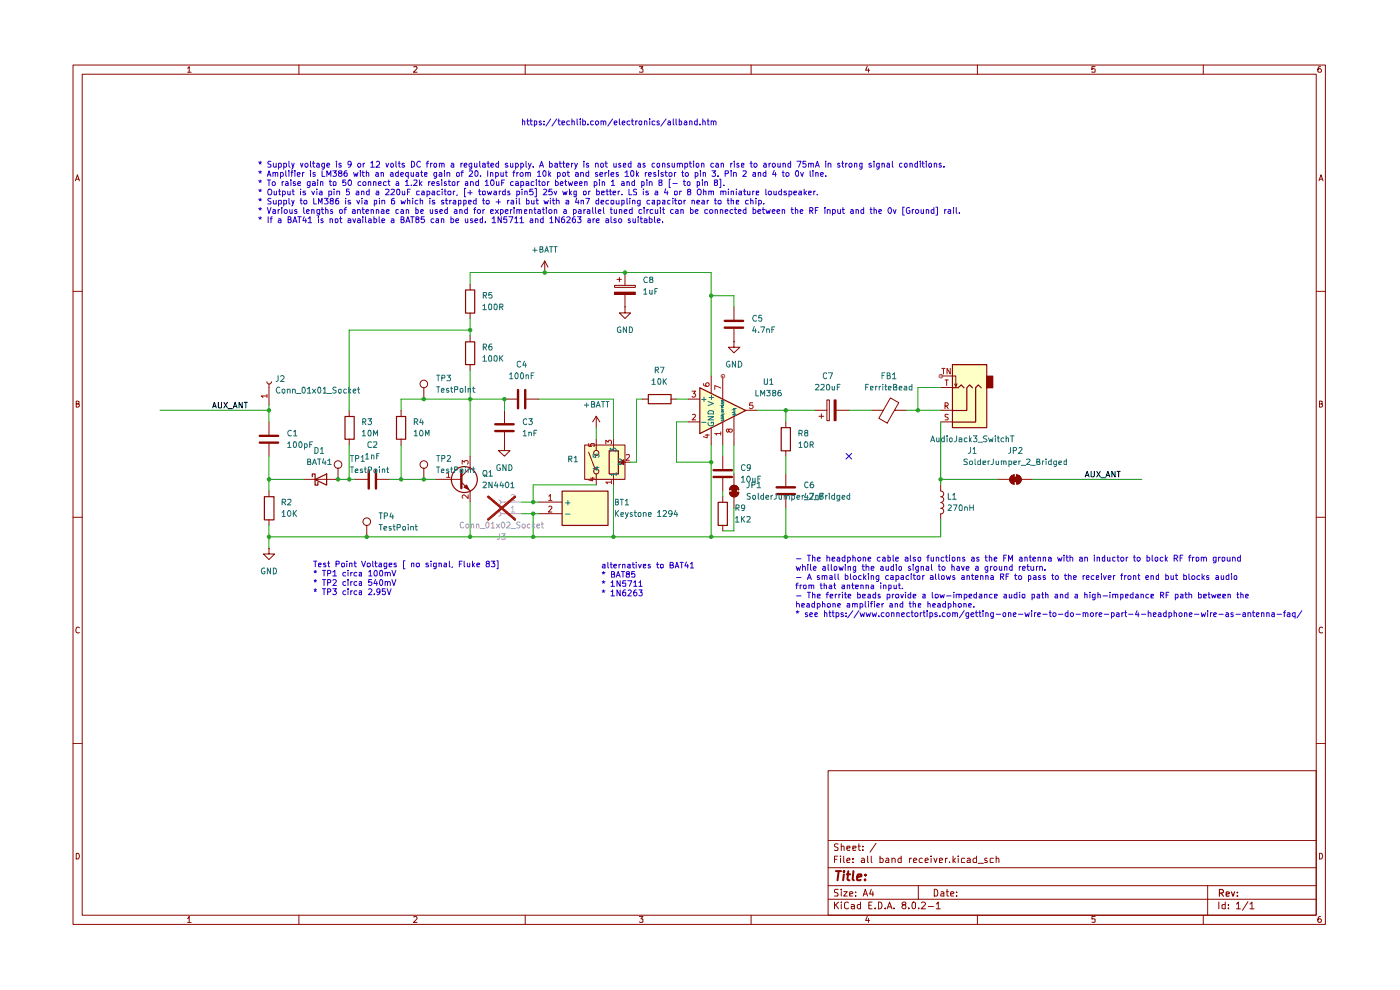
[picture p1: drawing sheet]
<svg xmlns="http://www.w3.org/2000/svg" width="297mm" height="210mm" viewBox="0 0 297 210" stroke-linecap="round" stroke-linejoin="round" font-family="sans-serif">
<g fill="none" stroke="#8b0800" stroke-width=".21">
<path d="M15.5 13.8h265.7v182.3h-265.7zM17.4 15.7h261.8v178.4h-261.8zM39.8 14.5l.3-.4v1.2M39.8 15.3h.8M63.4 13.8v1.9M87.8 14.2l.6-.1 .1 .4-.8 .8h.8M111.4 13.8v1.9M135.6 14.1h.8l-.4 .5 .4 .1v.5h-.8M159.3 13.8v1.9M184 14.1l-.4 .8h.9M184.2 14.6v.7M207.3 13.8v1.9"/>
<path d="M232.3 14.1h-.7v.6l.2-.1 .5 .1-.1 .6-.6-.1M255.3 13.8v1.9M280.2 14.1l-.5 .1a.94 .94 0 0 0 0 1.1h.5l.1-.1v-.4l-.2-.2h-.3l-.2 .2M16 38.4l.4-1.3 .4 1.3M16.2 38h.6M279.8 38.4l.4-1.3 .5 1.3M279.9 38h.6M15.5 61.8h1.9M279.2 61.8h2M16.2 85.7l.6-.1v-.4l-.6-.1v1.3h.4l.2-.5-.3-.2M279.9 85.7l.6-.1v-.4l-.6-.1v1.3l.6-.1 .1-.4-.3-.2M15.5 109.7h1.9"/>
<path d="M279.2 109.7h2M16.8 133.2l-.2-.2a.65 .65 0 0 0-.5 .6 .65 .65 0 0 0 .5 .7l.2-.1M280.6 133.2l-.3-.2a.65 .65 0 0 0-.5 .6 .65 .65 0 0 0 .5 .7l.3-.1M15.5 157.7h1.9M279.2 157.7h2M175.7 163.5h103.5v30.6h-103.5zM175.7 178.3h103.5M177.8 179.1l-.5-.1-.3 .2v.3l.8 .5-.3 .4-.5-.1M178.5 179.6l.5-.1 .1 .9M178.5 179v1.4M179.7 179.9l.6-.1v-.3h-.6v.2v.6h.6M180.9 179.9l.7-.1-.1-.3h-.6v.8h.6"/>
<path d="M182 179.5h.5M182.2 179v1.2l.3 .2M183 179.5v.2M185.8 178.9l-1.2 1.9M16.2 181a.66 .66 0 0 1 .6 .4 .66 .66 0 0 1-.2 .8h-.4zM39.8 194.8l.3-.4v1.3M39.8 195.7h.8M63.4 194.1v2M87.8 194.6l.4-.2 .3 .4-.8 .9h.8M111.4 194.1v2M135.6 194.4h.8l-.4 .5 .4 .1v.6h-.8M159.3 194.1v2"/>
<path d="M175.7 190.8h103.5M175.7 187.9h103.5M175.7 184.1h103.5M177 191.3v1.5M177 182.3h.5M177.3 191.9l.6 .9M177.7 181.6h-.7v1.4M177.8 188.7h-.7v.6a.53 .53 0 0 1 .6 .2 .53 .53 0 0 1 0 .6h-.7M177.9 191.3l-.9 .9M178.3 181.6v.1M178.3 182v1M178.5 191.3v.2"/>
<path d="M178.5 188.6v.2M178.5 189.1v1M178.5 191.9v.9M179 189.1h.7l-.7 1h.7M179 181.6v1.2l.2 .2M179.7 182.5l.6-.1-.1-.4-.5 .1v.7v.2h.6M180 191.5l-.4-.2-.4 .4v.9l.4 .2 .4-.2M180.3 189.7l.6-.2-.1-.3h-.5v.9h.5M180.6 191.9h.4l.3 .1v.8M180.9 182.9v.1M180.9 182.1v.2M181.3 192.2l-.7 .1v.4h.7"/>
<path d="M181.5 190v.1M181.5 189.2v.1M182.5 191.9h-.4l-.2 .2v.4l.2 .3 .4-.1M182.5 191.3v1.5M182.8 182.1l.3-.1 .3 .3v.7h-.6l-.1-.4 .7-.2M183 180.3v.1M183.1 190.1l.5-1.5 .5 1.5M183.2 189.7h.7M184 194.4l-.4 .8h.9M184.1 181.6v1.2l.1 .2M184.2 194.8v.9M184.3 192h.5"/>
<path d="M184.8 188.6l-.3 1.1h.8M184.8 181.6v1.2l.2 .2M185 191.3h-.7v1.5h.7M185.2 189.1v1M185.7 192.6v.2M186.3 191.3l.7 .2v1.1l-.3 .2h-.4zM186.7 181.6v1.4l.6-.1 .1-.6a.45 .45 0 0 0-.7-.2M187.8 192.6v.2M188 182.1l.4-.1 .1 .3v.7h-.5l-.1-.4 .6-.2M188.2 192.8l.5-1.5 .5 1.5M188.4 192.4h.7M189.2 182.2l.1-.1a.36 .36 0 0 1 .6 .2v.7"/>
<path d="M189.2 182v1M189.7 192.6v.2M191.2 181.6v1.4h-.5l-.2-.7 .3-.3 .4 .1M191.7 191.9h-.2l-.2-.3a.46 .46 0 0 1 .5-.3 .46 .46 0 0 1 .4 .3l-.1 .3-.6 .1a.43 .43 0 0 0-.1 .6 .43 .43 0 0 0 .6 .1 .43 .43 0 0 0 .1-.6l-.2-.2M192.8 192.6v.2M193 182v1M193.4 182l-.4 .3M193.5 191.5l.4-.2 .3 .3v.9l-.3 .3a.82 .82 0 0 1-.4-1.3zM193.8 182.5l.7-.1-.1-.3-.4-.1-.2 .3 .1 .7h.5M194.8 187.9v2.9M194.9 192.6v.2M195.5 191.5l.2-.2h.3l.3 .5-.9 1h.9"/>
<path d="M195.7 182.1a.45 .45 0 0 0-.7 .2l.2 .7h.5M196.3 182.5l.6-.1-.1-.4-.5 .1v.7v.2h.5M196.9 192.3h1.1M197.5 181.6v.1M197.5 182v1M198.1 182l.4 1 .3-1M198.2 188.6a.8 .8 0 0 1 .8 .6 .8 .8 0 0 1-.3 .9h-.5zM198.6 191.8l.4-.5v1.5M198.6 192.8h.9M199.3 182.5l.7-.1-.1-.3h-.6v.9h.6M199.6 189.2l.4-.1 .2 .2v.8h-.6v-.4l.6-.2M200.6 182v1"/>
<path d="M200.7 189.1h.5M200.9 188.6v1.3l.1 .2h.2M201 182l-.4 .3M201.4 182.9v.1M201.7 189.7l.7-.2-.2-.4h-.4l-.1 .2v.6l.1 .2h.5M202.2 181.6v1.4M202.3 182.5l.4 .5M202.7 182l-.5 .6M202.9 190v.1M202.9 189.2v.1M203.3 181.6v.1M203.3 182v1"/>
<path d="M204.6 182.1l-.4-.1-.2 .2v.7l.6 .1M205.2 182.1l.5-.1 .1 .3v.7h-.6l-.1-.4 .7-.2M207.2 181.6v1.4h-.6l-.2-.7a.52 .52 0 0 1 .8-.2M207.3 194.1v2M207.5 183.1h1.1M209.4 182.1l-.4-.1-.1 .3 .1 .2 .5 .2-.1 .3h-.5M210.7 182.1l-.4-.1-.2 .2v.7l.6 .1M211.3 182.2l.2-.2 .3 .1 .1 .9M211.3 181.6v1.4M232.3 194.4h-.7v.6h.7v.6h-.7M255.3 194.1v2M256.2 187.9v6.2"/>
<path d="M258.6 191.3v1.5M259.9 191.9h-.7v.7l.3 .2 .4-.1M259.9 191.3v1.5M260.6 192.6v.2M260.6 191.9v.1M262.3 191.8l.4-.5v1.5M262.3 192.8h.8M264.7 191.3l-1.1 1.8M265.2 191.8l.4-.5v1.5M265.2 192.8h.8M279.9 181a.66 .66 0 0 1 .7 .4 .66 .66 0 0 1-.3 .8h-.4zM280.2 194.4a.72 .72 0 0 0-.6 .5 .72 .72 0 0 0 .2 .8l.4-.1a.42 .42 0 0 0 0-.6 .42 .42 0 0 0-.5 0l-.1 .2"/>
</g>
<path d="M258.7 189.4h.8v-.5l-.2-.2h-.6v1.4M259 189.4l.5 .7M260.1 189.7l.7-.2-.1-.2h-.6v.7h.6M261.2 189.2l.4 .9 .3-.9M262.5 190v.1M262.5 189.3v.1" fill="none" stroke="#8b0800" stroke-width=".25"/>
<path d="M177.3 184.8h1.1M177.9 184.8l-.2 1.9M179 185.5l-.1 1.2M179.1 184.8l-.2 .1 .1 .1 .1-.2-.1 .2M179.6 185.5h.8M180 184.8l-.2 1.7 .4 .2M181.1 184.8l-.2 1.7 .2 .2M181.8 186.1l.9-.2v-.4h-.5l-.3 .2-.1 .9h.8M183.5 186.6v.1M183.6 185.5v.2" fill="none" stroke="#8b0800" stroke-width=".42"/>
<path d="M103.6 105.4l5.7 4.8M109.3 105.4l-5.7 4.8" fill="none" stroke="#da1600" stroke-width=".42"/>
<g fill="#fdffc6">
<path d="M119.2 104.1h9.7v7.3h-9.7z"/>
<path d="M124 94.4h8.6v7.3h-8.6z"/>
<path d="M202 77.3h7.3v13.4h-7.3z"/>
<path d="M148.4 82.2l9.8 4.8-9.8 4.9z"/>
</g>
<path d="M99.7 99.2l-1.8 1.9M107 94.4v1.2h1.2l-1.2 1.2-1.3-1.2h1.3M107 94.4h.1M97.9 102.3l1.8 1.8M99 102.9l.5 1-1-.5z" fill="none" stroke="#8b0800" stroke-width=".21"/>
<path d="M97.9 99.8v3.7" fill="none" stroke="#8b0800" stroke-width=".51"/>
<path d="M98.5 103.4l.5-.5 .5 1z" fill="#8b0800"/>
<g fill="none" stroke="#8b0800" stroke-width=".25">
<path d="M98.8 72.5h1.9v4.8h-1.9zM84.1 88.3h2v4.9h-2zM119.2 104.2h9.8v7.3h-9.8z"/>
<circle cx="98.5" cy="101.7" r="2.75"/>
</g>
<g fill="none" stroke="#8b0800" stroke-width=".21">
<path d="M99.7 71.2v1.3M99.7 77.3v1.3M85.1 87v1.3M85.1 93.1v1.3M89.9 82.2v2.5M89.9 99.2v2.5M99.7 96.8v2.4M107 87v2.7M107 91.7v2.7M107 84.7h2.7M111.7 84.7h2.6M124.9 95.9l1.3 3.6"/>
<path d="M126.5 88.3l-.8 1.2M126.5 88.3v2.4M126.5 88.3l.8 1.2M130.1 94.4v1.2M131.2 98l1.1-.5v1zM131.6 98h1M77.8 111.4v2.5M92.4 101.7h5.5M99.7 104.1v2.4M114.3 106.5h4.9M114.3 109h4.9M130.1 100.5v1.2"/>
<circle cx="89.9" cy="81.4" r=".8"/>
<circle cx="89.9" cy="98.5" r=".8"/>
<circle cx="126.5" cy="100" r=".55"/>
<circle cx="77.8" cy="110.7" r=".8"/>
</g>
<path d="M98 98.5v-.8l.5 .3 .1-.3h.5l.2 .2v.4l-.2 .2M94.7 100.4l.5-.3v1.2M94.7 101.3h.8M99.3 105v.7l-.8-.7-.5 .2 .2 .5M116.4 105.2l.4-.3v1.3M116.4 107.5l.4-.1 .3 .3-.8 .9h.8M116.4 106.2h.7" fill="none" stroke="#ad0c00" stroke-width=".21"/>
<path d="M105.8 106.1a.49 .49 0 0 1 .5 .4 .49 .49 0 0 1-.5 .5M105.8 108.5a.49 .49 0 0 1 .5 .5 .49 .49 0 0 1-.5 .5M106.3 106.5h4.4M106.3 109h4.4" fill="none" stroke="#aaa" stroke-width=".21"/>
<path d="M108.5 107.7h.1l.2-.3v1.2M108.5 105.1l.1-.2h.4l.2 .3-.1 .3-.6 .7h.7M108.5 108.6h.7" fill="none" stroke="#b2b2b2" stroke-width=".21"/>
<path d="M103.6 105.4l5.7 4.8M109.3 105.4l-5.7 4.8" fill="none" stroke="#da1600" stroke-width=".42"/>
<path d="M105.1 91.4h3.9M105.1 90h3.9M109.9 82.7v3.9M111.4 82.7v3.9" fill="none" stroke="#8b0800" stroke-width=".51"/>
<path d="M120 106.7h.9M120 109h.9M120.5 106.2v.9" fill="none" stroke="#196f70" stroke-width=".21"/>
<path d="M131.2 98l1.1-.5v1z" fill="#8b0800"/>
<g fill="none" stroke="#8b0800" stroke-width=".21">
<path d="M124 94.4h8.6v7.3h-8.6zM126.5 93.1v2.5M130.1 93.1v1.3M132.6 98h1.2M153.3 96.8v2.7M126.5 100.5v2.4M130.1 101.7v1.2M153.3 101.4v2.7M153.3 105.3v1.2M153.3 111.4v1.2M155.3 103.6h.9v1h-.9z"/>
<circle cx="126.5" cy="96.1" r=".55"/>
</g>
<path d="M129.2 95.6h2v4.9h-2zM152.4 106.5h1.9v5h-1.9z" fill="none" stroke="#8b0800" stroke-width=".25"/>
<path d="M125.8 96.3v.6l.6 .1-.1-.6 .6-.1 .2 .3-.2 .4M126.2 99.1h.9M126.7 99v.7l-.9-.3M129.5 95.8v-.7l.5 .4v-.3l.5-.1 .2 .2v.4l-.1 .1M131.1 97.4h.7v.5l-.7 .6h.7M130.7 100.6h-1.2l.3 .3M130.7 100.2v.7" fill="none" stroke="#196f70" stroke-width=".21"/>
<path d="M124.9 94.1v.6h.6l-.2-.1v-.4l.2-.1h.5v.6M128.5 94.1v-.7l.5 .4 .2-.4h.3l.2 .2-.1 .5M132.8 96.5l.6-.1 .1 .5-.7 .7h.7M125.3 101.4h.8M125.7 101.3v.7l-.9-.2M129.7 102.3h-1.2l.4 .3M129.7 101.9v.7" fill="none" stroke="#ad0c00" stroke-width=".21"/>
<path d="M151.4 99.7h3.9M151.4 101.2h3.9" fill="none" stroke="#8b0800" stroke-width=".51"/>
<path d="M155.3 103.6h.9v1h-.9z" fill="#8b0800"/>
<path d="M154.8 104.4a.97 .97 0 0 0 .9 1 .97 .97 0 0 0 1-1" fill="none" stroke="#8b0800" stroke-width=".21"/>
<path d="M154.7 104.4h2a.97 .97 0 0 1-1 1 .97 .97 0 0 1-1-1z" fill="#8b0800"/>
<path d="M154.8 104.4h1.9M155.1 103.2a.97 .97 0 0 1 1-.2 .97 .97 0 0 1 .6 .9h-1.9z" fill="none" stroke="#8b0800" stroke-width=".21"/>
<path d="M155 103.2a.97 .97 0 0 1 1.1-.2 .97 .97 0 0 1 .6 .9h-2z" fill="#8b0800"/>
<path d="M166.7 89.5v1.2M166.7 95.6v1.2M155.7 100.5v2.4M155.7 105.3v2.5M166.7 100.5v2.6M166.7 105.1v2.7" fill="none" stroke="#8b0800" stroke-width=".21"/>
<path d="M164.8 103.4h3.9M164.8 104.8h3.9" fill="none" stroke="#8b0800" stroke-width=".51"/>
<path d="M209.3 79.8h1.3v2.5h-1.3zM165.7 90.7h2v4.9h-2z" fill="none" stroke="#8b0800" stroke-width=".25"/>
<path d="M209.3 79.8h1.3v2.4h-1.3z" fill="#8b0800"/>
<g fill="none" stroke="#8b0800" stroke-width=".21">
<path d="M199.6 79.8h3.2v2.2l.2-.6M172.8 87h2.6M173.7 88.3h1M174.2 87.8v.9M175.4 84.8h.5v4.4h-.5zM177 84.8h.4v4.4h-.4zM177.4 87h2.7M185 87h2.4M187.4 87h.1M188.9 84.4l1.8 1-2.5 4.3-1.8-1zM189.8 87h.1M189.8 87h2.5"/>
<path d="M199.6 87h2.4M199.6 89.5h2.4M199.6 82.2h2.4M202.5 81.4l.3 .6M199.6 102.9v1.3a.6 .6 0 0 1 .6 .6 .6 .6 0 0 1-.6 .6M199.6 109v1.2M199.6 106.6a.59 .59 0 0 1 .6 .6 .59 .59 0 0 1-.6 .6 .6 .6 0 0 1 .6 .6 .6 .6 0 0 1-.6 .6M199.6 105.4a.6 .6 0 0 1 .6 .6 .6 .6 0 0 1-.6 .6M215 101.2h.9v1h-.9z"/>
</g>
<path d="M202.1 77.3h7.2v13.4h-7.2zM202.1 82.3h1.1l.7-.6 .6 .6M206.3 82.3l-.6-.6-.6 .6v4.8h-3M208.1 82.3l-.5-.6-.6 .6v7.2h-4.9" fill="none" stroke="#8b0800" stroke-width=".25"/>
<path d="M199.8 78.1h.7M200.1 78.1v1.2M201.6 78.1v1.2l-.7-1.2v1.2M200.5 86.1l.6-.1v-.5l-.6-.1v1.3M200.5 80.6h.7M200.7 86.1l.5 .6M200.8 80.6v1.2M201.2 88h-.7v.3l.7 .4-.2 .4h-.5" fill="none" stroke="#ad0c00" stroke-width=".21"/>
<path d="M177.2 84.8v4.4" fill="none" stroke="#8b0800" stroke-width=".42"/>
<path d="M231.5 100l.1 1.1a.36 .36 0 0 0 .6-.2v-.9M232.7 100l.7 1.2M233.4 100l-.7 1.2M236.6 100v1.2l-.7-1.2v1.2M237 100h.7M237.3 100v1.2M230.2 101.2l.4-1.2 .5 1.2M230.4 100.8h.6M233.6 101.3h.9M234.6 101.2l.4-1.2 .5 1.2M234.8 100.8h.6" fill="none" stroke="#0c0c0c" stroke-width=".21"/>
<path d="M215 101.2h.9v1h-.9z" fill="#8b0800"/>
<path d="M215.7 100.7a.97 .97 0 0 1 1 1 .97 .97 0 0 1-1 1" fill="none" stroke="#8b0800" stroke-width=".21"/>
<path d="M215.6 100.7a.97 .97 0 0 1 1 1 .97 .97 0 0 1-1 1z" fill="#8b0800"/>
<path d="M215.1 100.7v1.9M215.2 100.7a.97 .97 0 0 0-1 1 .97 .97 0 0 0 1 1M215.6 100.7v1.9" fill="none" stroke="#8b0800" stroke-width=".21"/>
<path d="M214.4 101l.7-.3v2a.97 .97 0 0 1-.9-.6 .97 .97 0 0 1 .2-1.1z" fill="#8b0800"/>
<g fill="none" stroke="#8b0800" stroke-width=".21">
<path d="M130.9 59.3h.9M131.4 58.8v1M130.4 60.5h4.4v.5h-4.4zM130.4 62h4.4v.5h-4.4zM150.9 79.8v3.6M153.3 79.8v4.9M155.7 72.5v1.2h1.3l-1.3 1.1-1.2-1.1h1.2M155.7 72.5h.1M155.7 65.1v2.7M155.7 69.8v2.7M146 89.5h2.4M146 84.7h2.4"/>
<path d="M150.9 90.7v3.7M153.3 89.5v4.9M155.7 88.3v6.1M158.2 87h2.4M211.7 101.7h2.5M216.7 101.7h2.3"/>
</g>
<path d="M148.5 82.3l9.7 4.8-9.7 4.9z" fill="none" stroke="#8b0800" stroke-width=".25"/>
<g fill="none" stroke="#196f70" stroke-width=".21">
<path d="M148.8 89.6h1M148.8 84.7h1M149.3 84.2v1M150.2 88.4h1.2l-1.2 .7h1.2M150.2 85.2l1.2 .4-1.2 .4M150.3 89.7h-.1a.66 .66 0 0 0 .5 .6 .66 .66 0 0 0 .7-.2l-.1-.5h-.4v.2M150.3 87.3l.1-.2h.7l.3 .2v.5h-1.2zM150.4 84.3h1M151 83.8v.9M153 87.8h.5l-.5 .4h.5M153 86.7l.3 .1-.3 .2M153 88.3h.5"/>
<path d="M153.1 89v.3l.4-.1v-.2l-.1 .1M153.1 85.4v.2h.2l.1-.2h.1v.2M153.1 84.9l-.1 .1 .2 .2 .2-.3h.1v.3M153.3 87.2h.2v.2h-.5v-.2h.3v.2M153.3 86.5v-.3l-.3 .1v.2h.5M153.3 86.8h.2M153.5 85.8v.3M153.5 88.6v.3M153.5 88.5l-.5 .2 .5 .2M153.5 85.8l-.5 .2 .5 .1M155.5 87.8l.2 .3 .3-.1-.1-.2h-.2v.1M155.5 86.7h.5l-.5 .2h.5"/>
<path d="M155.5 87.2h.5M155.8 87.3v.3M156 87.3l-.5 .2 .5 .2"/>
</g>
<path d="M146.8 83h.8l-.5 .5 .4 .1 .1 .4-.3 .2h-.3l-.2-.1M146.9 88l.4-.1 .3 .3-.8 .9h.8M149.3 81.4v.4l.9 .2 .2-.3v-.4l-.5-.1-.2 .2v.3l.2 .3M149.6 92.3h.8M150 92.1v.8l-.8-.3M152.9 91.9h-1.3l.5 .4M152.9 82.3l-1.3-.5v.8M152.9 91.6v.7M154.6 91.2l.2-.2h.4l.2 .2v.2l-.3 .3h-.2l-.3-.3-.1-.4-.4 .2v.2l.2 .3 .3-.3M159.7 85.4h-.6l-.1 .6 .6-.1 .2 .2v.3l-.3 .3h-.3l-.2-.2" fill="none" stroke="#ad0c00" stroke-width=".21"/>
<path d="M153.8 68.1h3.8M153.8 69.5h3.8" fill="none" stroke="#8b0800" stroke-width=".51"/>
<path d="M130.4 62h4.4v.5h-4.4z" fill="#8b0800"/>
<g fill="none" stroke="#8b0800" stroke-width=".21">
<path d="M115.6 55.4l-.8 1.2M115.6 55.4v2.4M115.6 55.4l.6 1.2M132.6 57.8v2.7M99.7 60.3v1.2M99.7 66.4v1.2M132.6 65.1v1.3h1.2l-1.2 1.2-1.2-1.2h1.2M132.6 65.1h.1M132.6 62.5v2.6M56.6 81a.49 .49 0 0 0 .5 .5 .49 .49 0 0 0 .5-.5M57.1 81.4v4.4M57.1 89.5v2.7"/>
<path d="M57.1 94.1v2.7M71.7 99.2v2.5h-7.4M74.1 87v1.3M74.1 93.1v1.3M136.2 84.7h1.3M142.3 84.7h1.2M57.1 116.3v1.2h1.1l-1.1 1.2-1.2-1.2h1.2M57.1 116.3h.1M57.1 104.1v1.2M57.1 110.2v1.2M75.4 101.7h2.6M79.9 101.7h2.7"/>
<circle cx="71.7" cy="98.5" r=".8"/>
</g>
<path d="M56.6 84h-1.1l.3 .3M56.6 83.6v.7" fill="none" stroke="#ad0c00" stroke-width=".21"/>
<path d="M98.8 61.5h1.9v4.9h-1.9zM73.2 88.3h1.9v4.9h-1.9zM137.5 83.7h4.9v1.9h-4.9zM56.1 105.4h2v4.9h-2zM66.2 101.1v-.6h.6v2.4h.6v-.6M66.8 101.7l2.5-1.2v2.4z" fill="none" stroke="#8b0800" stroke-width=".25"/>
<path d="M45.1 86.5l.4-1.2 .4 1.2M45.2 86.2h.6M46.3 85.3l.1 1.2 .6-.1v-1.1M47.5 85.3l.8 1.2M48.3 85.3l-.8 1.2M48.4 86.7h1M49.5 86.5l.4-1.2 .4 1.2M49.6 86.2h.6M51.4 85.3v1.2l-.7-1.2v1.2M51.8 85.3h.7M52.2 85.3v1.2" fill="none" stroke="#0c0c0c" stroke-width=".21"/>
<path d="M55.1 93.9h3.9M55.1 92.5h3.9M78.2 99.7v3.9M79.8 99.7v3.9" fill="none" stroke="#8b0800" stroke-width=".51"/>
<g fill="none" stroke="#12a100" stroke-width=".21">
<path d="M99.7 60.3v-2.5h51.2v22M99.7 67.6v3.6M99.7 78.6v18.2M99.7 70h-25.6v17M150.9 62.7h4.8v2.4M33.9 87h23.2M57.1 85.8v3.7M57.1 96.8v7.3M74.1 94.4v7.3M85.1 87v-2.3h21.9v2.3M85.1 94.4v7.3M114.3 84.7h15.8v8.4"/>
<path d="M126.5 90.7v2.4M136.2 84.7h-1.2v13.3h-1.2M143.5 84.7h2.5M146 89.5h-2.5v8.5h7.4M150.9 94.4v19.5M153.3 94.4v2.4M155.7 94.4v6.1M160.6 87h12.2M166.7 87v2.5M166.7 96.8v3.7M180.1 87h4.9M192.3 87h7.3"/>
<path d="M199.6 89.5v13.4M199.6 82.2h-4.9v4.8M57.1 101.7h7.2M57.1 111.4v4.9M71.7 101.7h3.7M82.6 101.7h9.8M99.7 106.5v7.4M110.7 109h3.6M110.7 106.5h3.6M113.1 109v4.9M126.5 102.9h-13.4v3.6M130.1 102.9v11"/>
<path d="M153.3 104.1v1.2M155.7 107.8v4.8h-2.4M166.7 107.8v6.1M199.6 110.2v3.7h-142.5M199.6 101.7h12.1M219 101.7h23.2"/>
</g>
<g fill="none" stroke="#2d00cd" stroke-width=".21">
<path d="M54.9 34.4l.3 .1 .3-.1M54.9 36.4h.6M54.9 38.4h.6M55 34.8l.2-.3 .2 .3M55 36.7l.2-.2 .2 .2M55 38.7l.2-.3 .2 .3M55.2 34.2v.3M55.2 36.2v.3M55.2 38.2v.2M56.7 37.4l.4-1.2 .4 1.2M56.7 38.2h.7M56.8 37.1h.6"/>
<path d="M57.1 38.2v1.2M57.5 34.3l-.4-.1-.3 .3 .1 .3 .6 .2v.3l-.2 .2-.5-.1M57.8 38.6l.4-.1 .2 .3-.1 .5h-.5zM57.9 36.7l.2-.1 .3 .1v.7M57.9 36.6v.8M58 34.6v.7l.2 .2 .4-.2M58.4 36.7l.2-.1 .3 .1v.7M58.6 34.6v.9M59.1 34.7l.4-.1 .2 .2v.5l-.2 .2-.4-.1M59.1 34.6v1.3M59.5 36.7h.5l.1 .5a.36 .36 0 0 1-.6 .1M59.5 36.6v1.2"/>
<path d="M59.9 38.5v.9M60.2 34.7l.4-.1 .2 .2v.5l-.2 .2-.4-.1M60.2 38.5l-.3 .3M60.2 34.6v1.3M60.6 36.2v1.1l.2 .1M60.6 38.6h.4l.1 .8M61.1 38.9h-.5l-.1 .2 .2 .3 .4-.1M61.3 34.2v1.1l.2 .2M61.3 36.2v.1M61.3 36.6v.8M61.7 38.2v.1M61.7 36.6h.4"/>
<path d="M61.7 38.5v.9M61.9 34.6l.2 .9M62.1 36.2h-.2v1.2M62.4 34.6l-.5 1.3M62.6 36.2v.1M62.6 36.6v.8M62.7 38.6h-.5v.3h.4l.1 .3-.1 .2-.4-.1M63.1 37l.6-.1-.2-.3-.4 .1v.6l.1 .1 .4-.1M63.2 38.9h.6v-.3l-.5-.1-.1 .3v.4l.1 .2 .5-.1M63.8 34.6l.2 .9 .3-.9M64.2 36.6v.8M64.5 36.6l-.3 .2"/>
<path d="M64.7 34.9l.4-.3 .3 .3v.3l-.5 .3-.2-.3zM65.8 38.5v1l-.3 .3-.3-.1M65.8 38.6l-.4-.1-.2 .2v.6h.6M65.9 34.2v1.1l.1 .2M65.9 36.2v.1M65.9 36.6v.8M66.3 38.6a.36 .36 0 0 1 .6 .2v.6M66.3 34.6h.5M66.5 34.2v1.1l.3 .2M66.9 36.7l-.4-.1-.1 .1 .1 .3 .4 .1v.2h-.5M66.9 38.9h-.6v.4h.6M67.2 34.7l.4-.1 .1 .2v.7"/>
<path d="M67.4 38.2v.1M67.4 38.5v.9M67.7 35h-.4l-.2 .1 .2 .4 .4-.1M68 38.7l.2-.2 .3 .1v.8M68 38.5v.9M68.3 36.2v1.2h.6M68.8 34.6v1l-.2 .3-.3-.1M68.8 34.7l-.3-.1-.3 .3 .1 .5h.5M69.3 35h.6l-.1-.4-.5 .2v.5l.2 .2 .3-.1M69.3 37.4v-1.2l.5 .9 .4-.9v1.2M69.8 38.5h.6M70 38.2v1l.4 .2"/>
<path d="M70.6 36.2h.8l-.5 .5h.4v.6h-.7M70.7 38.7l.2-.2 .4 .2v.6h-.6zM71.4 34.2v.2M71.4 34.6v.9M72 36.7l-.2-.2 .2-.3h.4l.2 .2-.3 .3h-.3l-.2 .2v.3l.2 .2 .5-.1 .1-.1v-.3l-.3-.2M72.4 34.7l-.4-.1-.1 .2 .1 .2 .4 .1v.3h-.5M73.3 38.2h-.6v.6l.4-.2 .3 .3-.1 .4h-.6M73.6 36.2l-.5 .1-.1 .9 .2 .2 .5-.1v-.6h-.5l-.2 .2M74 38.2l.4 .1a.66 .66 0 0 1-.2 1.1 .84 .84 0 0 1-.2-1.2zM74.5 34.8l-.1 .2-.6-.1v-.5l.2-.2 .4 .2a.85 .85 0 0 1-.2 1.1h-.3M75 36.6l.3 .8 .2-.6 .2 .6 .2-.8M75.9 34.9l.2-.3 .4 .1v.7l-.4 .1-.2-.3z"/>
<path d="M76.5 36.2v.1M76.5 36.6v.8M76.5 38.6l-.3-.1-.3 .3 .1 .5h.5M76.8 36.6h.5M77 36.2v1.1l.3 .1M77 38.8l.2-.3 .4 .1v.7h-.6zM77 34.6v.9M77.4 34.6l-.4 .3M77.7 36.7l.2-.1 .3 .1v.7M77.7 36.2v1.2M78.1 38.7l.2-.2 .4 .1v.8M78.1 38.5v.9"/>
<path d="M78.7 34.5h.1l.2-.3v1.3M78.7 35.5h.7M79.2 38.7l.2-.2 .4 .1v.8M79.2 38.5v.9M79.8 36.7l.3-.1 .2 .1v.7M79.8 34.4l.2-.2 .4 .1 .1 .5-.7 .7h.7M80.3 36.9h-.5l-.1 .2 .1 .3 .5-.1M80.3 38.9h.6v-.3a.36 .36 0 0 0-.6 .2v.5h.6M80.9 36.7l.1-.1 .4 .1v.7M80.9 36.6v.8M81.9 34.6l.2 .9 .4-.9M82 38.6l-.4-.1-.2 .2v.6h.6"/>
<path d="M82.3 38.5h.4M82.5 38.2v1l.2 .2M82.9 34.8l.2-.2 .3 .1v.7l-.3 .1-.2-.2zM82.9 36.7l.3-.1 .2 .1v.7M83.4 36.9h-.4l-.2 .2 .2 .3 .4-.1M84 34.2v1.1l.2 .2M84.1 38.6h.4l.1 .8M84.5 36.7h-.5l-.1 .5a.36 .36 0 0 0 .6 .1M84.5 34.6h.4M84.5 36.2v1.2M84.6 38.9h-.5l-.1 .2 .2 .3 .4-.1M84.7 34.2v1.1l.2 .2"/>
<path d="M85 37l.6-.1-.2-.3-.4 .1v.6l.2 .1 .3-.1M85.8 34.7l-.4-.1-.1 .3 .4 .1 .1 .3-.1 .2-.4-.1M86 38.5l.4-.3v1.2M86 39.4h.8M86.6 36.7l-.3-.1-.3 .2 .1 .5h.5M86.6 36.6v1.2M87.2 36.6v.7l.2 .1 .3-.1M87.3 34.2a.64 .64 0 0 1 .7 .6 .64 .64 0 0 1-.7 .7zM87.3 39.3v.1M87.7 36.6v.8M87.8 38.3l.6-.1 .1 .3-.8 .9h.8M88.3 36.7l.3-.1 .2 .1v.7"/>
<path d="M88.8 36.9h-.4l-.2 .2 .2 .3 .4-.1M89 38.2v1.2M89.2 34.4l-.2-.2a.6 .6 0 0 0-.6 .7 .6 .6 0 0 0 .8 .5v-.1M89.2 38.9l.3 .5M89.2 36.6h.5M89.4 36.2v1.1l.3 .1M89.5 38.5l-.5 .5M90.1 37l.5-.1v-.2h-.5v.6h.5M90.4 34.6h.5M90.9 34.2l-.3 .2v1.1M90.9 38.5v.9M91.3 38.5l-.4 .3"/>
<path d="M91.4 34.6v.9M91.6 38.9h.6l-.2-.4-.3 .1-.1 .6 .2 .2 .3-.1M91.7 34.6l-.3 .3M92.1 34.7l.4-.1 .1 .2v.5l-.1 .2-.5-.3zM92.6 36.6v1l-.2 .2h-.3M92.6 36.7h-.5l-.1 .5a.36 .36 0 0 0 .6 .1M93.1 38.6l-.3-.1-.2 .3 .1 .1h.3l.2 .3-.2 .2-.4-.1M93.2 34.8l.2-.2 .3 .2v.7M93.2 36.7l.4-.1 .1 .1v.7M93.2 34.6v.9M93.7 34.8l.2-.2 .3 .2v.7M93.7 36.9h-.4l-.2 .2 .2 .3 .4-.1"/>
<path d="M93.7 38.2v.1M93.7 38.5v.9M94.3 36.2v.1M94.3 36.6v.8M94.7 38.6l-.3-.1-.2 .3 .5 .4-.1 .2-.4-.1M94.8 36.7l.2-.1 .4 .1v.7M94.8 36.6v.8M95.1 38.5h.5M95.2 38.2v1l.4 .2M95.8 34.7l.3-.1 .2 .2v.7M95.9 38.7l.3-.2 .3 .2v.6h-.6zM96.3 35h-.5l-.1 .1 .1 .4 .5-.1"/>
<path d="M96.9 36.7l.1-.1 .4 .1v.6h-.5zM97 38.5v.9M97.4 38.5l-.4 .3M97.8 34.6v.9M97.8 36.6h.5M98.1 34.6l-.3 .3M98.3 36.2h-.3v.2v1M98.5 35h.6l-.2-.4-.4 .2v.5l.1 .2 .4-.1M98.7 38.6h.5v.8M98.8 40h-.3v1.7h.3M99.2 38.9h-.5v.4h.5M99.6 36.3l.6-.1v.4l-.7 .8h.7"/>
<path d="M99.8 38.7l.2-.2 .3 .1 .1 .8M99.8 38.5v.9M100.1 34.6v1l-.3 .3-.2-.1M100.1 34.7l-.4-.1-.2 .3v.3l.2 .3 .4-.1M100.7 34.6v.7l.1 .2 .4-.2M100.8 36.4l.1-.2a.6 .6 0 0 1 .6 .6 .6 .6 0 0 1-.4 .6l-.3-.2zM101.2 34.6v.9M101.5 38.6l-.4-.1-.2 .2v.6h.6M101.5 38.2v1.2M101.8 34.2v1.1l.1 .2M101.9 37.3v.1M102.4 34.7l.4-.1 .2 .2v.7"/>
<path d="M103 35h-.6v.4h.6M103 38.5l.3-.3v1.2M103 39.4h.6M103.3 34.6h.5M103.5 36.2v1.2M103.5 34.2v1.2l.3 .1M104.1 36.7l.1-.1 .4 .1v.7M104.1 36.6v.8M104.1 35h.6l-.1-.4-.5 .2v.5l.2 .2 .3-.1M104.2 38.2l.4 .1a.66 .66 0 0 1-.2 1.1 .84 .84 0 0 1-.2-1.2zM105.2 36.7l.3-.1 .2 .2v.5h-.5M105.2 36.6v1.2"/>
<path d="M105.3 38.5v.8h.5M105.7 34.7l-.3-.1-.2 .3v.3l.2 .3 .3-.1M105.7 34.2v1.3M105.8 38.5v.9M106.3 36.6v.7h.5M106.4 38.8h.4M106.8 36.6v.8M107 38.2h-.6v1.2M107.2 36.6h.4M107.4 36.2v1.1l.2 .1M107.7 34.7l-.3-.1-.2 .3 .6 .4-.3 .2-.3-.1M108.3 34.6v.8l.3 .1 .2-.2"/>
<path d="M108.8 34.6v.9M108.8 36.6h.4M108.9 38.6l-.4-.1-.2 .3 .1 .5h.5M109.2 36.2l-.2 .2v1M109.4 34.7l.3-.1 .3 .3v.3l-.3 .3-.3-.1M109.4 38.6a.36 .36 0 0 1 .6 .2v.6M109.4 34.6v1.3M109.6 36.6v.8M110 36.6l-.4 .2M110 38.9h-.6v.4h.6M110.3 36.8l.3-.2 .3 .1v.6h-.5zM110.5 34.7l.3-.1 .3 .3v.3l-.3 .3-.3-.1"/>
<path d="M110.5 38.6l.4-.1 .2 .2v.6h-.6M110.5 34.6v1.3M110.5 38.5v1.3M110.8 25.7h.5v.8M110.8 25.2v1.3M111.5 36.7l.2-.1 .3 .1v.7M111.5 36.6v.8M111.6 34.2v1.2l.2 .1M111.6 38.6h.5l.1 .8M111.8 25.7h.5M111.9 25.2v1.1l.4 .2M112 36.7l.2-.1 .3 .1v.7"/>
<path d="M112.1 34.6l.2 .9M112.2 38.9h-.6v.4h.6M112.4 25.7h.5M112.6 25.2v1.1l.3 .2M112.7 34.6l-.6 1.3M113.1 35.3v.2M113.3 38.6l-.4-.1-.2 .2v.6h.6M113.4 25.7h.5v.6l-.2 .2-.3-.1M113.4 25.7v1.1M113.5 40h.3v1.7h-.3M113.8 38.2v.1M113.8 38.5v.9"/>
<path d="M114 36.6l.4-.4v1.2M114 37.4h.7M114.2 38.5h.4M114.4 38.2v1.1l.2 .1M114.5 35.5l.4-1.3 .4 1.3M114.6 35.1h.5M114.8 25.7h-.2l-.2 .2 .5 .4-.2 .2-.3-.1M115 38.8l.4-.3 .3 .3-.1 .5h-.5zM115.3 36.2h.4l.1 .2v.8l-.1 .1a.6 .6 0 0 1-.6-.4 .6 .6 0 0 1 .2-.7zM115.4 26.3v.2M115.4 25.7v.1M116.2 38.5v.9"/>
<path d="M116.4 36.2v1.2M116.5 38.5l-.3 .3M116.5 36.9l.3 .5M116.6 34.7l.3-.1 .3 .3-.1 .5h-.5M116.6 34.2v1.3M116.8 25.2l-1 1.6M116.8 36.6l-.4 .5M117.7 34.7l.3-.1 .3 .2v.7M117.9 38.6l.3-.1 .2 .3v.5h-.5M117.9 38.2v1.2M118.1 25.2l-1 1.6M118.3 35h-.6v.4h.6"/>
<path d="M118.3 36.7h.5l.1 .5a.36 .36 0 0 1-.6 .1M118.3 36.6v1.2M118.4 25.7h.5M118.5 25.2v1.1l.4 .2M118.6 34.6h.5M118.8 34.2v1.1l.3 .2M118.9 38.9h.6l-.2-.4-.3 .1-.1 .6 .1 .2 .4-.1M119.2 26.1l.6-.1-.2-.3h-.4v.7h.5M119.4 36.7l.1-.1 .4 .1v.6h-.5zM119.4 34.6h.4M119.5 34.2v1.2l.3 .1M119.8 38.5h.4"/>
<path d="M120 38.2v1l.2 .2M120.1 35h.6l-.1-.4-.5 .2v.5l.2 .2 .3-.1M120.3 36.6h.5M120.5 36.2v1.1l.3 .1M120.6 38.5l.2 .9 .2-.6 .2 .6 .3-.9M120.8 25.7h-.3l-.3 .2 .1 .5h.5M121.2 34.6v.9M121.3 25.7h.5v.8M121.3 25.2v1.3M121.6 34.6l-.4 .3M121.9 38.9l.6-.1a.36 .36 0 0 0-.6-.2v.7h.5M121.9 34.6l.3 .9"/>
<path d="M122.1 36.7l.4-.1 .2 .1v.7M122.4 25.2v1.1l.2 .2M122.5 34.6l-.6 1.3M122.7 36.9l-.6 .1v.3h.6M122.9 38.9h.6l-.1-.4-.4 .1-.1 .6 .2 .2 .3-.1M123.1 25.2v.2M123.1 25.7v.8M123.2 36.7l.2-.1 .4 .1v.7M123.2 36.6v.8M123.6 25.7h.6v.6l-.2 .2-.4-.1M123.6 25.2v1.3M123.9 34.2v.2"/>
<path d="M123.9 34.6v.9M124 38.7l.2-.2 .3 .1v.8M124 38.5v.9M124.7 26.3v.2M124.9 34.7l-.4-.1-.1 .2 .1 .2 .4 .1v.3h-.5M124.9 36.7l-.4-.1-.2 .1v.6h.6M124.9 36.2v1.2M125.9 25.7h-.6v.6l.2 .2 .4-.1M126.1 38.6l.3-.1 .3 .3-.1 .5h-.5M126.1 38.5v1.3M126.3 34.8l.2-.2 .4 .2v.7M126.3 34.6v.9"/>
<path d="M126.4 25.7h.3l.3 .2v.3l-.3 .3-.4-.3zM126.7 36.7h-.4v.2l.4 .1 .1 .3-.1 .1-.4-.1M127.2 38.2v.1M127.2 38.5v.9M127.3 37l.5-.1v-.2l-.4-.1-.1 .1v.6l.1 .1 .4-.1M127.4 34.8l.2-.2 .4 .2v.5l-.2 .2-.4-.2zM127.5 25.7h.3l.2 .1v.7M127.5 25.7v.8M127.8 38.7l.1-.2 .3 .1 .1 .8M127.8 38.5v.9M128 25.8l.2-.1 .3 .1v.7M128.4 34.6h.5"/>
<path d="M128.4 36.6v.8M128.5 34.2v1.1l.4 .2M128.8 36.6l-.4 .2M129.1 36.2v.1M129.1 36.6v.8M129.6 37l.6-.1v-.2l-.3-.1-.3 .1v.6l.3 .1 .3-.1M129.7 38.5l.3-.3v1.2M129.7 39.4h.7M130 25.2l-1.1 1.6M130.2 34.6v.8l.4 .1 .1-.2M130.3 26.1l.6-.1-.2-.3-.4 .1v.5l.2 .2 .3-.1M130.7 34.6v.9"/>
<path d="M131.1 36.7h-.4v.2l.4 .1 .1 .3-.1 .1-.4-.1M131.4 25.2v1.1l.2 .2M131.7 34.7l-.3-.1-.2 .3 .5 .4-.1 .2-.4-.1M131.9 38.6h.4l.1 .8M132 26.1l.6-.1-.2-.3-.4 .1v.5l.2 .2 .3-.1M132.2 35h.6v-.3h-.6v.7h.6M132.4 38.9h-.5l-.1 .2 .2 .3 .4-.1M132.6 36.6l.4-.4v1.2M132.6 37.4h.7M133 38.7l.2-.2 .2 .1 .1 .8M133 38.5v.9M133.6 25.7h-.3l-.3 .2v.3l.3 .3 .3-.1"/>
<path d="M133.9 34.7l-.4-.1-.2 .3v.5h.6M133.9 36.3l.4-.1 .1 .2v.8l-.2 .2-.3-.1zM133.9 34.2v1.3M133.9 25.7h.5M134.1 25.2v1.1l.3 .2M134.6 38.6h-.5l-.1 .5a.36 .36 0 0 0 .6 .2M134.6 38.2v1.2M134.9 25.7v.8M135 36.2v1.2M135.1 36.9l.4 .5M135.2 25.7h-.3v.2M135.4 34.7l.3-.1 .2 .2v.7"/>
<path d="M135.5 36.6l-.5 .5M135.6 25.7h.5v.6l-.1 .2-.5-.3zM135.9 35h-.4l-.2 .1 .2 .4 .4-.1M136.1 38.6l.4-.1 .1 .2v.6h-.5M136.1 38.5v1.3M136.7 25.7h.4l.1 .1v.7M136.7 25.7v.8M136.8 34.7l-.2-.1-.2 .3 .5 .4-.2 .2-.3-.1M136.9 36.6v.8M137.2 36.6l-.3 .2M137.2 38.2v.1M137.2 38.5v.9"/>
<path d="M137.6 37l.6-.1-.2-.3-.4 .1v.6l.1 .1 .4-.1M137.7 38.7l.2-.2 .4 .1v.8M137.7 38.5v.9M137.8 25.2v.2M137.8 25.7v.8M138.9 34.7l-.4-.1-.2 .2v.5l.2 .2 .4-.1M138.9 25.7h-.6v.6l.3 .2 .3-.1M139.1 36.7h-.4v.2l.3 .1 .2 .3-.2 .1-.3-.1M139.4 34.7l.4-.1 .2 .2v.5l-.2 .2-.4-.3zM139.7 36.2v.1M139.7 36.6v.8M139.9 25.7h-.4l-.1 .1 .1 .3 .4 .1v.2h-.5"/>
<path d="M140 38.7l-.2-.4 .6-.1v.4l-.6 .2v.5l.4 .1a.35 .35 0 0 0 .3-.4 .35 .35 0 0 0-.3-.3M140.5 34.8l.2-.2 .4 .2v.7M140.5 34.6v.9M140.7 36.7l-.3-.1-.2 .1 .2 .3 .3 .1v.2h-.5M141.1 36.6h.5M141.2 36.2v1.1l.4 .1M141.3 25.2l-1.1 1.6M141.7 25.7h.4l.1 .1v.7M142 34.7l-.3-.1-.1 .3 .5 .4-.2 .2-.3-.1M142 36.7l.3-.1 .3 .2-.1 .5h-.5zM142.2 26h-.4l-.2 .2 .2 .3 .4-.1M142.2 38h-.2v1.8h.2"/>
<path d="M142.6 34.6v.7l.1 .2 .4-.2M142.7 38.9h1M142.8 25.2v1.2l.2 .1M143.1 34.6v.9M143.1 36.6v.8M143.4 25.2v1.1l.2 .2M143.4 36.6l-.3 .2M143.7 34.8l.1-.2 .4 .1v.8M143.7 34.6v.9M144.1 25.7h.5v.6l-.2 .2-.3-.1M144.1 25.2v1.3M144.2 34.8l.2-.2 .4 .2v.7"/>
<path d="M144.6 36.6h.4M144.8 36.2v1.1l.2 .1M144.9 38.5h.6M145.1 38.2v1l.4 .2M145.2 25.7h.3l.2 .1v.7M145.3 34.7l.4-.1 .2 .2v.5l-.2 .2-.4-.1M145.3 34.6v1.3M145.4 36.8l.4-.2 .2 .2v.5h-.5zM145.7 26h-.4l-.2 .2 .2 .3 .4-.1M145.9 38.6l.3-.1 .2 .2v.6h-.5zM146.2 34.6h.5M146.3 25.7h.3l.2 .1v.7"/>
<path d="M146.3 25.7v.8M146.4 34.2v1.1l.3 .2M147.1 34.2v.2M147.1 34.6v.9M147.5 36.7l.3-.1 .3 .2-.1 .5h-.5M147.5 36.6v1.2M147.7 34.7l.4-.1 .1 .2v.5l-.1 .2-.4-.3zM147.9 25.7a.36 .36 0 0 0-.6 .2l.1 .5h.5M147.9 38.6l.3-.1 .2 .2v.6h-.5M147.9 25.2v1.3M147.9 38.5v1.3M148.5 26.3v.2"/>
<path d="M148.6 36.2v.1M148.6 36.6v.8M148.8 34.8l.2-.2 .3 .2v.7M148.8 34.6v.9M149 38.2v.1M149 38.5v.9M149.1 25.7h.3l.2 .1v.7M149.1 25.2v1.3M149.2 36.7l.1-.1 .4 .1v.7M149.2 36.6v.8M149.5 38.7l.3-.2 .2 .1 .1 .8M149.5 38.5v.9"/>
<path d="M150 25.7h.4M150.2 25.2v1.2l.2 .1M150.9 25.7h.3l.2 .1v.7M150.9 25.7v.8M151 36.2h.8l-.4 .5h.3v.6h-.7M151.4 25.8l.2-.1 .3 .1v.7M151.4 34.7l-.4-.1-.2 .3 .1 .5h.5M151.7 38.7l-.1-.4 .5-.1v.4l-.5 .2v.5l.4 .1a.35 .35 0 0 0 .2-.4 .35 .35 0 0 0-.2-.3M151.9 34.7l.3-.1 .2 .2v.7M152.3 37.3v.1M152.4 35h-.4l-.2 .1 .2 .4 .4-.1M152.7 38h.2v1.8h-.2"/>
<path d="M153 34.8l.2-.2 .3 .2v.7M153 34.6v.9M153.6 39.3v.1M153.8 36.8l.7-.1v-.4l-.7-.1v1.2M155 34.6v.9M155.1 36.2v.1M155.1 36.6v.8M155.4 34.6l-.4 .3M155.6 36.7l.2-.1 .4 .1v.7M155.6 36.6v.8M155.8 34.2v.2M155.8 34.6v.9"/>
<path d="M156.7 34.7l-.2-.1-.2 .3 .5 .4-.2 .2-.3-.1M157.3 35h.5v-.3h-.5v.7h.5M157.6 36.3l.6-.1 .1 .4-.7 .8h.7M159.1 34.6h.5M159.3 34.2v1.2l.3 .1M159.8 36.7h.5v.7M160 34.7l.4-.1 .2 .3v.3l-.2 .3-.5-.3zM160.3 36.9h-.5l-.1 .2 .1 .3 .5-.1M160.9 36.7l.1-.1 .4 .1v.7M160.9 36.6v.8M162 34.7l.4-.1 .2 .2v.7M162.5 36.7l-.4-.1-.2 .2 .1 .5h.5"/>
<path d="M162.5 36.2v1.2M162.6 35h-.5l-.1 .1 .1 .4 .5-.1M163.1 34.6v.9M163.5 34.6l-.4 .3M163.9 34.7l.4-.1 .2 .3v.3l-.2 .3-.5-.3zM164.3 36.1l-.4 .9h.8M164.5 36.6v.8M165 34.6v.8l.4 .1 .1-.2M165.5 34.6v.9M165.9 36.6h.5M166.1 34.8l.2-.2 .3 .2v.7M166.1 36.2v1.1l.3 .1"/>
<path d="M166.1 34.6v.9M166.7 36.8l.4-.2 .3 .2-.1 .5h-.5zM167.7 34.7l-.3-.1-.3 .3 .1 .5h.5M167.7 34.2v1.3M168.9 36.2h.3l.2 .2v.8l-.2 .1a.6 .6 0 0 1-.5-.4 .6 .6 0 0 1 .2-.7zM169.1 34.2h.8l-.5 1.3M169.8 36.6l.4 .8 .2-.8M170.9 34.2h-.6v.6h.6v.6l-.4 .1-.2-.2M171.5 34.8l.2-.2 .3 .1v.8M171.5 34.6v.9M171.9 36.2v1.1l.1 .1M172 34.8l.2-.2 .3 .1v.8"/>
<path d="M172.5 36.2v.1M172.5 36.6v.8M173 35.5l.4-1.3 .4 1.3M173.1 36.7l.1-.1 .4 .1v.7M173.1 36.6v.8M173.1 35.1h.5M174.1 37l.6-.1-.2-.3-.4 .1v.6l.1 .1 .4-.1M175.2 34.2v.2M175.2 37.3v.1M175.2 34.6v.9M175.7 34.8l.1-.2 .5 .2v.7M175.7 34.6v.9"/>
<path d="M178.1 34.7h-.4v.3h.4l.1 .3-.1 .2-.4-.1M178.6 34.6h.4M178.7 34.2v1.1l.3 .2M179.4 34.6v.9M179.7 34.6l-.3 .3M180.1 34.9l.2-.3 .4 .1v.7l-.4 .1-.2-.3zM181.3 34.8l.1-.2 .4 .1v.8M181.3 34.6v.9M182.9 34.6v1.1l-.2 .2-.3-.1M182.9 34.7l-.4-.1-.1 .2v.5l.1 .2 .4-.1M184.8 34.7l-.2-.1-.3 .3 .4 .1 .2 .3-.2 .2-.4-.1M185.4 34.2v.2"/>
<path d="M185.4 34.6v.9M186.5 34.6v1l-.2 .3-.3-.1M186.5 34.7l-.3-.1-.3 .3 .1 .5h.5M187.1 34.8l.2-.2 .3 .2v.7M187.1 34.6v.9M188.2 34.7l.3-.1 .2 .2v.7M188.7 35h-.4l-.2 .1 .2 .4 .4-.1M189.3 34.2v1.2l.2 .1M191.3 34.7l-.3-.1-.2 .2v.5l.2 .2 .3-.1M191.9 34.7l.4-.1 .1 .2v.5l-.1 .2-.4-.3zM193 34.8l.2-.2 .3 .2v.7M193 34.6v.9"/>
<path d="M194.6 34.7l-.3-.1-.2 .3v.5h.5M194.6 34.2v1.3M195.2 34.2v.2M195.2 34.6v.9M195.6 34.6h.5M195.7 34.2v1.1l.4 .2M196.5 34.2v.2M196.5 34.6v.9M197.1 34.7l.3-.1 .2 .2v.5l-.2 .2-.4-.3zM198.2 34.8l.2-.2 .3 .2v.7M198.2 34.6v.9M199.6 34.7l-.2-.1-.2 .3 .5 .4-.1 .2-.4-.1"/>
<path d="M200.2 35.3v.2M54.9 40.3h.6M54.9 42.2h.6M54.9 44.2l.3 .2 .3-.2M54.9 46.1l.3 .2 .3-.2M55 40.6l.2-.2 .2 .2M55 42.6l.2-.3 .2 .3M55 44.5l.2-.1 .2 .1M55 46.5l.2-.2 .2 .2M55.2 40.1v.3M55.2 42.1v.2M55.2 44v.4"/>
<path d="M55.2 46v.3M56.7 44l.4 1.3 .4-1.3M56.9 46v1.2M57.1 40.1a.46 .46 0 0 1 .6 .5l-.2 .7h-.5l-.1-.2a.82 .82 0 0 1 .2-1zM57.3 46.4h.4M57.5 42.2l-.4-.1-.3 .2 .1 .3 .6 .2v.4l-.7 .1M57.7 46l-.2 .1v1.1M57.9 44.5h.5v.8M58 42.5l.1 .8 .5-.1M58.2 40.6v.7l.5-.1M58.4 44.7l-.6 .3 .2 .3 .4-.1M58.6 42.5v.8"/>
<path d="M58.7 40.6v.7M59 44.4v.9M59.1 43.3l.6-.1-.1-.7h-.5v1.2M59.1 46.5l.3-.1 .2 .2v.6M59.1 40.6h.4M59.3 40.1v1.2h.2M59.3 44.4l-.3 .3M59.6 46.7h-.4l-.2 .2 .2 .3h.4M59.8 44v.2M59.8 44.4v.9M59.9 41.3l.5-.1 .1-.5-.1-.1h-.5v1.1M60.2 43.3l.6-.1-.1-.7h-.5v1.2"/>
<path d="M60.4 44.5l.3-.1 .3 .3v.3l-.3 .3-.4-.3zM61 40.6l.1 .7 .4-.1M61.1 46.6l.6-.1v-.4l-.2-.1h-.4v1.2h.6l.1-.4-.3-.2M61.3 42.1v1l.2 .2M61.5 44.4v.8l.3 .1 .2-.2M61.5 40.6v.7M61.9 42.5l.2 .8M62 40.6h.4M62 44.4v.9M62.1 40.1v1l.3 .2M62.1 47.2l.5-1.2 .4 1.2M62.2 46.9h.6"/>
<path d="M62.4 42.5l-.3 1.1-.2 .1M63 44.5l-.3-.1-.2 .2 .2 .3h.3v.3h-.5M63.2 46h.7M63.5 46v1.2M63.7 42.5h.4M63.8 40.1v.1M63.8 40.6v.7M63.8 42.1v1l.3 .2M64.4 44v1l.3 .3M64.5 42.6l.5-.1v.8h-.4l-.2-.2zM64.5 46l-.2 .8h.7M64.8 40.6h-.5v.1l.6 .4-.1 .2h-.5"/>
<path d="M64.9 46.4v.8M65 44.9l.6-.2-.2-.3-.4 .2v.4l.2 .3 .3-.1M65.4 46.3l.4-.3v1.2M65.4 47.2h.7M66.1 40.6l.4 .7 .2-.7M66.1 44.5h.5v.8M66.1 44.4v.9M66.5 42.1v1.2h.6M67.2 40.1v.1M67.2 40.6v.7M67.6 43.3v-1.2l.4 .8 .3-.8v1.2M67.6 46v.1"/>
<path d="M67.6 46.4v.8M67.8 40.6h.4l.1 .1v.6h-.5v-.4l.5-.1M67.8 44.4v1.1l-.2 .1h-.4M67.8 44.5h-.6v.6l.2 .2 .4-.1M68.2 44.4h.5M68.3 44v1l.4 .3M68.5 46.5l-.3-.1-.1 .2 .5 .5-.2 .1h-.3M68.8 42.1h.8l-.4 .4 .4 .3v.3l-.2 .2-.6-.1M69.1 44.5l.3-.1 .2 .2v.7M69.1 44v1.3M69.8 41.3l.6-.1-.1-.6h-.5v1.1M70 46.5h.5v.7"/>
<path d="M70 46.4v.8M70.3 42.6l-.3-.3 .1-.1h.6v.3l-.4 .1-.3 .2 .2 .5 .5-.1v-.4l-.2-.2M70.5 44.5l-.2-.1-.2 .2 .2 .3h.2v.3h-.4M70.9 40.1v.1M70.9 40.6v.7M71.1 46.5h.5v.7h-.3l-.2-.1zM71.5 40.6h.5v.7M71.5 40.6v.7M71.8 42.1l-.4 .1-.2 .4 .1 .7h.5v-.7l-.3-.1-.3 .3M72 44.5h.6v.7l-.4 .1-.2-.2zM72 46.4h.6M72.2 46v1.1l.4 .1"/>
<path d="M73 44.4h.5M73.3 42.1v.1M73.3 42.5v.8M73.5 44l-.4 .2v1.1M73.8 46.5l.4-.1 .2 .2v.6M74.1 40.1h-.6v.6l.4-.1 .3 .2-.2 .5-.5-.1M74.3 42.5h-.4l-.1 .2 .2 .2h.3v.4h-.5M74.4 46.7l-.6 .1v.4h.6M74.8 44.5l.4-.1 .2 .2v.7M74.8 46.4l.4 .8 .2-.8M75.4 44.7l-.6 .2v.3h.6M75.6 40.6h.4l.1 .1v.6h-.5v-.4l.5-.1"/>
<path d="M75.7 42.5l.3 .8 .3-.8M75.9 44.5l.4-.1 .2 .2v.7M75.9 46.5l.4-.1 .2 .2v.6M75.9 44.4v.9M76.5 46.7l-.6 .1v.4h.6M76.7 40.6h.4l.1 .7M76.7 40.6v.7M76.8 42.1v.1M76.8 42.5v.8M76.8 44.4h.5M77 44v1l.3 .3M77 46v.1"/>
<path d="M77 46.4v.8M77.4 42.5h.4l.1 .2v.6h-.5l-.1-.3 .2-.2h.4M77.6 46v1.1l.1 .1M77.6 44.9l.6-.2-.1-.3-.5 .2v.4l.2 .3 .3-.1M78.2 46.5l.4-.1 .1 .2v.6M78.3 40.1v1.2h-.4l-.2-.6 .2-.1h.4M78.7 44.5l.4-.1 .1 .2v.7M78.7 46.7h-.4l-.2 .2 .2 .3h.4M78.7 44.4v.9M79.3 46.5l.4-.1 .2 .2v.4l-.2 .2h-.4M79.3 46v1.2M79.4 43.3l.5-.1-.1-.7h-.4v1.2"/>
<path d="M79.8 40.6h.5v.1v.6h-.5v-.4l.5-.1M79.8 44.5l.4-.1 .1 .2v.7M79.8 44.4v.9M80.4 46v1.1l.2 .1M80.5 42.1v.1M80.5 42.5v.8M80.9 44.5l.4-.1 .1 .2v.7M81 42.6l.5-.1 .1 .8M81 46.8l.6-.1-.1-.2h-.5v.7h.5M81 42.5v.8M81.4 44.7l-.5 .3 .1 .3 .4-.1M81.8 40.2l.5-.1 .2 .3-.7 .9h.7"/>
<path d="M82 44.9l.5-.2v-.2l-.4-.1-.1 .2v.6h.5M83 40.2h.6v.4l-.7 .7h.7M83.1 46.5l.3-.1 .2 .2v.6M83.6 46.7h-.5l-.1 .2 .1 .3h.5M83.6 42.1l-.5 .2v.9l.5 .1v-.7l-.4-.1-.1 .3M84.2 40.2l.3-.1a.77 .77 0 0 1 .2 1.2h-.4l-.1-.2zM84.5 44.5h-.5v.6l.2 .2 .3-.1M85.1 42.5l.2 .8 .2-.5 .3 .5 .2-.8M85.1 44.5l.3-.1 .2 .2v.7M85.1 46.6l.6-.1v-.4l-.6-.1v1.2h.4l.3-.4-.4-.2M85.3 40.6l.1 .7 .4-.1M85.6 44.7l-.6 .3 .2 .3 .4-.1"/>
<path d="M85.8 40.6v.7M86.1 47.2l.4-1.2 .4 1.2M86.2 44.5l.3-.1 .2 .2v.7M86.2 44.4v.9M86.2 46.9h.6M86.4 42.6l.5-.1v.8M86.4 40.7h.5M86.4 42.1v1.2M87 40.1h-.6v1.2M87.1 46h.8M87.5 46v1.2M87.5 42.1v.1"/>
<path d="M87.5 42.5v.8M88.2 44.5h.5v.6l-.1 .2-.4-.1M88.2 44v1.3M88.4 46.5l-.2-.1v-.3l.4-.1 .3 .3-.7 .3v.5l.2 .1h.2l.3-.2v-.3l-.3-.2M88.6 42.5h-.4l-.1 .3v.3l.1 .2h.4M89 40.6h-.6v.6l.6 .1M89.2 42.6l.5-.1v.8M89.2 42.1v1.2M89.2 44.9l.6-.2-.1-.3-.5 .2v.4l.2 .3 .3-.1M89.5 40.6h.4l.1 .1v.6h-.5v-.4l.5-.1M90 46h-.6l-.1 .6 .6-.1 .2 .5-.3 .2h-.3l-.2-.1M90.6 41.3l.5-.1 .1-.5-.2-.1h-.4v1.1"/>
<path d="M91.2 42.1v.1M91.2 42.5v.8M91.3 44.4l.1 .8 .2 .1 .2-.2M91.7 40.6h.4l.1 .1v.6h-.5v-.4l.5-.1M91.8 44.4v.9M92 46.5a.36 .36 0 0 0-.6 .1l.1 .6h.5M92.2 42.5h-.4l-.1 .2 .2 .2h.3v.4h-.5M92.5 46.5h.5v.7M92.8 44.5l-.3-.1-.2 .2 .2 .3h.3v.3h-.5M93 46.7h-.4l-.1 .2 .1 .3h.4M93.3 40.6h-.5l-.1 .1 .1 .6h.5M93.3 44.9l.6-.2-.2-.3-.4 .2v.4l.2 .3 .3-.1"/>
<path d="M93.6 46.5h.5v.7M93.6 46.4v.8M93.8 40.1v.1M93.8 40.6v.7M94.1 42.5h-.4l-.1 .2 .2 .2h.3v.4h-.5M94.2 40.6h.5M94.4 40.1v1l.3 .2M94.5 42.5h.5M94.7 42.1v1v.2h.3M94.9 44.5l-.3-.1-.3 .3v.3l.3 .3 .3-.1M94.9 44v1.3M95 40.7l.2-.1h.4v.7h-.4z"/>
<path d="M95.4 42.5v.8M95.7 46.5l.3-.1 .3 .2-.1 .6h-.5M95.7 46v1.2M95.8 42.5h-.3l-.1 .3M96.2 42.5h.4l.1 .2v.6h-.5l-.1-.3 .2-.2h.4M96.2 40.6v.7M96.4 44.5l.4-.1 .1 .2v.7M96.5 40.6l-.3 .1M96.7 46.8l.6-.1v-.2l-.4-.1-.2 .2v.5l.2 .1h.4M96.9 44.7l-.6 .3 .2 .3 .4-.1M97 41.3l-.1 .2M97.3 43.3l.5-.1-.1-.7h-.4v1.2"/>
<path d="M97.5 44.5l.4-.1 .1 .2v.7M97.5 44.4v.9M98.4 43.3l.5-.1-.1-.7h-.4v1.2M98.7 46.4v.7l.2 .1 .3-.1M99.1 44.5l-.3-.1-.3 .3v.3l.3 .3 .3-.1M99.1 44v1.3M99.2 40.9h1M99.2 46.4v.8M99.4 42.9l.6-.1-.1-.3h-.4l-.1 .2 .1 .6h.4M99.7 40.4v.9M100.2 46.5h-.4v.2l.4 .1 .1 .3-.1 .1h-.4M100.5 44.4h.4"/>
<path d="M100.8 46.8l.5-.1-.1-.3-.4 .2v.5l.1 .1h.4M100.9 44l-.2 .2v1.1M101 42.1v1.2h-.4l-.2-.2 .1-.5 .5-.1M101.3 44.5h.6v.7l-.4 .1-.2-.3zM101.5 40.6h.5M101.7 40.1v1l.1 .2h.2M102.4 40.6h.6l-.1 .7-.5-.1zM102.4 46.5h-.5v.6l.1 .1h.4M102.4 42.5h.4M102.4 46v1.2M102.4 44.4v.9M102.5 42.1v1l.3 .2"/>
<path d="M102.8 44.4l-.4 .3M103 47.1v.1M103.2 42.6l.5-.1v.8h-.4l-.2-.2zM103.4 40.6l.2 .7 .3-.6 .2 .6 .2-.7M104.1 44.9l.5-.2v-.2l-.4-.1-.1 .2 .1 .7 .4-.1M104.4 46.3l.4-.3v1.2M104.4 47.2h.8M104.8 40.6h.4l.1 .1v.6h-.5v-.4l.5-.1M105.1 44.4l.6 .9M105.2 42.8h1M105.7 42.3v1M105.7 44.4l-.6 .9"/>
<path d="M105.9 40.6v.7M106.2 44.5l.3-.1 .3 .3v.3l-.3 .3-.3-.1M106.2 44.4v1.2M106.3 40.6h-.3l-.1 .1M106.3 46v1.2l-.6-1.2v1.2M107.2 40.1v1.2h-.5v-.7h.5M107.2 44.9l.6-.2v-.2l-.4-.1-.2 .2 .1 .6h.5M107.5 46h-.6l-.1 .6 .6-.1 .1 .6-.1 .1h-.4l-.2-.1M107.7 42.5v.8M107.9 46h.9l-.5 1.2M108 42.5h-.2l-.1 .3M108.1 40.6h-.3l-.1 .1 .5 .4-.1 .2h-.4"/>
<path d="M108.3 44.4v.9M108.5 42.5h.4l.1 .2v.6h-.5l-.1-.3 .6-.2M108.6 44.4l-.3 .3M109 44v.2M109 44.4v.9M109.2 46.3l.4-.3v1.2M109.2 47.2h.7M109.6 42.1v.1M109.6 42.5v.8M109.6 41.3h.5v-.7h-.5v1.1M109.6 44.5h.5v.8M109.6 44.4v.9"/>
<path d="M110.1 42.1v1.2h.2M110.1 44.6l.2-.2 .4 .1v.8M110.3 46.3h.2l.2-.3v1.2M110.3 47.2h.8M110.7 40.1v.1M110.7 40.6v.7M111.2 44.9l.6-.2v-.2h-.6v.7h.6M111.3 40.6h.5v.7M111.3 40.6v.7M111.7 42.1v1.2h.5v-.8h-.5M112.3 44.5l.4-.1 .2 .2v.7M112.3 44.4v.9"/>
<path d="M112.5 46.5l.4-.1 .1 .2v.6M112.8 42.5l.1 .8 .4-.1M113 40.1h-.6l-.1 .6 .2-.1h.4l.2 .2-.1 .4h-.7M113 46.7h-.4l-.2 .2 .2 .3h.4M113.3 42.5v.8M113.3 44.4h.4M113.5 44v1.2l.2 .1M113.6 46.5l.4-.1 .1 .2v.6M113.6 46.4v.8M113.7 42.5h.5M113.9 42.1v1l.1 .2h.2M114.1 44.5l.4-.1 .1 .2v.7"/>
<path d="M114.6 44.7l-.6 .3 .2 .3 .4-.1M115.1 44.4h.4M115.2 44v1l.3 .3M115.2 46.5l-.3-.1-.3 .2 .1 .6h.5M115.2 46v1.2M115.3 40.2l.4-.1 .3 .4-.8 .8h.8M115.4 42.5l.3 .8 .1-.5 .3 .5 .2-.8M115.9 44v.2M115.9 44.4v.9M116.5 44.5l.3-.1 .3 .3v.3l-.3 .3-.4-.3zM116.7 46.3l.3-.3v1.2M116.7 47.2h.6"/>
<path d="M116.8 42.1v.1M116.8 42.5v.8M117.1 40.1h-.6l-.1 .6 .2-.1h.3l.3 .2-.1 .4h-.7M117.2 42.5h.5M117.3 42.1v1l.1 .2h.3M117.5 40.6l.4 .7 .2-.7M117.6 44.5l.3-.1 .2 .2v.7M117.6 44.4v.9M118 42.6l.5-.1 .1 .8M118 42.1v1.2M118.6 46v1.2l-.7-1.2v1.2M119.4 40.6l.2 .7 .3-.6 .2 .6 .2-.7"/>
<path d="M119.6 44.5l.4-.1 .1 .2v.7M119.7 46h-.2l-.4 .3 .1 .9a.43 .43 0 0 0 .5-.2 .43 .43 0 0 0 0-.5h-.5l-.1 .2M120.1 42.5h.5v.2v.6h-.5v-.4l.5-.1M120.1 44.7l-.6 .3 .2 .3 .4-.1M120.2 46.1l.5-.1 .3 .2-.8 1h.8M120.8 40.1v1.2M120.9 40.9l.3 .4M121.2 40.6l-.4 .4M121.7 44.5l.3-.1 .3 .3v.3l-.3 .3-.3-.1M121.7 44.4v1.2M122 46l-.4 .1-.2 .9 .3 .2 .4-.1-.1-.6h-.4l-.2 .2M122.3 41.3l-.6-.1 .1-.6h.5v1.1h-.6"/>
<path d="M122.3 42l-.2 .9h.7M122.5 46h.8l-.5 .5h.4v.7h-.5l-.2-.1M122.7 42.5v.8M122.8 44.5l.3-.1 .2 .2v.7M123.3 42.6l.5-.1v.8M123.3 44.7l-.6 .3 .1 .3 .5-.1M123.3 42.5v.8M123.8 40.6h.5v.7l-.5-.1zM123.9 44.4v.9M124.2 44.4l-.3 .3M124.3 42.1h.7l-.5 1.2M124.6 44.5l.4-.1 .1 .2v.7"/>
<path d="M124.7 46.5h.5v.7M124.9 40.6v.7M125.1 44.7l-.6 .3 .2 .3 .4-.1M125.2 40.6l-.3 .1M125.2 46.7l-.5 .1v.4h.5M125.7 44v1l.2 .3M125.8 46.4v.8M126.2 46.4l-.4 .2M126.3 44v1l.2 .3M126.5 46.8l.6-.1v-.2l-.4-.1-.2 .2v.5l.2 .1h.4M126.6 40.1v1.2h.5v-.7h-.5M126.9 44.9l.6-.2-.2-.3-.4 .2v.4l.2 .3 .3-.1"/>
<path d="M127 42.1v1.2h-.5v-.8h.5M127.5 42.9l.6-.1-.1-.3h-.4l-.1 .2 .1 .6h.4M127.6 40.9l.6-.1v-.2h-.5l-.1 .1 .1 .6h.5M128 44v1l.2 .3M128.5 46.5l.4-.1 .2 .2v.6M128.5 40.6h.5M128.8 40.1v1.2h.2M129.1 42.5h-.4l-.2 .3v.3l.2 .2h.4M129.1 46.7l-.6 .1v.4h.6M129.3 40.6h.4M129.5 40.1v1.2h.2M129.5 44.4h.4"/>
<path d="M129.6 42.6h.6l-.1 .7-.5-.1zM129.6 44v1.2l.3 .1M129.6 46v1.1l.3 .1M130 40.9l.6-.1v-.2h-.5l-.1 .1 .1 .6h.5M130.3 44.4l.1 .8 .2 .1 .2-.2M130.7 42.5l.1 .8 .5-.1M130.7 46.5l-.3-.1-.2 .2 .2 .2 .3 .1v.3h-.5M130.8 44.4v.9M131.1 40.6v.7M131.3 46.5l.4-.1 .2 .2v.4l-.2 .2-.5-.2zM131.3 42.5v.8M131.4 44.5h.5v.8"/>
<path d="M131.4 44.4v.9M131.5 40.6l-.4 .1M131.9 41.2v.1M131.9 43.3l.5-.1-.1-.7h-.4v1.2M132.4 44.9l.6-.2v-.2l-.4-.1-.2 .2 .2 .7 .4-.1M133 42.1v1.2h.2M133.4 40.1v1.2h.6M133.6 42.1v.1M133.6 42.5v.8M133.7 46.5l-.3-.1-.1 .2 .5 .5-.2 .1h-.3M134.1 44.5h-.6v.6l.2 .2 .4-.1M134.1 44v1.3"/>
<path d="M134.2 42.6l.4-.1 .1 .8M134.2 42.5v.8M134.3 46.4v.7l.1 .1 .4-.1M134.8 46.4v.8M135 40.2l-.4-.1-.2 .3v.2l.6 .3v.3l-.6 .1M135.4 46v.1M135.4 46.4v.8M135.8 43.3h-.4l-.2-.2 .2-.6h.4v.9l-.3 .3-.2-.1M135.8 46.4h.5M136 46v1.1l.3 .1M136.1 44.5h-.6v.6l.2 .2 .4-.1M136.5 40.1v.1"/>
<path d="M136.5 40.6v.7M136.6 44v.2M136.6 46.5l.4-.1 .2 .2v.6M136.6 44.4v.9M137.2 46.7l-.6 .1v.4h.6M137.2 44.4v.9M137.5 40.6h-.4l-.1 .1 .6 .4-.1 .2h-.5M137.6 44.4l-.4 .1v.2M137.7 46.5h.6v.6l-.2 .1h-.4M137.7 46v1.2M137.8 42.5h-.4l-.2 .3v.3l.2 .2h.4M138.3 42.5h.6v.8h-.6v-.4l.6-.1"/>
<path d="M138.5 44.5h-.6v.6l.2 .2 .4-.1M138.9 46v1.1l.1 .1M139 40.6h.4l.1 .1v.6h-.5v-.4l.5-.1M139 44.4v.8l.4 .1 .1-.2M139.4 43.3h.6v-.8h-.6v1.2M139.4 46.8l.6-.1-.1-.3-.5 .2v.5l.2 .1h.4M139.5 44.4v.9M140.1 44v.2M140.1 44.4v.9M140.5 42.5h.6v.8h-.6v-.4l.6-.1M140.5 47.1v.1M140.5 44.4h.5"/>
<path d="M140.7 44v1.2l.3 .1M141.2 40l-.2 .9h.7M141.6 40.6v.7M142.2 42.5l-.6 .1v.6l.6 .1M142.7 42.1v.1M142.7 42.5v.8M142.8 44.5l-.3-.1-.3 .3v.3l.3 .3 .3-.1M143.1 40.6h.6l-.1 .7-.5-.1zM143.1 42.5h.5M143.3 42.1v1v.2h.3M143.3 44.5h.5v.8M143.8 44.7l-.5 .3 .2 .3 .3-.1"/>
<path d="M144 42.5l.5 .1 .1 .5-.2 .2h-.4zM144.2 40.6v.7M144.4 44.5h.5v.8M144.4 44.4v.9M144.6 40.6l-.4 .1M145.1 42.5v.8M145.5 42.5h-.3l-.1 .3M146 40.6h-.1v-.4h.6v.4l-.6 .1 .1 .6 .5-.1 .1-.3-.3-.3M146.5 44.5a.36 .36 0 0 1 .6 .2l-.1 .5h-.5M146.5 44v1.3M146.8 42.6l.4-.1 .1 .8M146.8 42.5v.8"/>
<path d="M147.5 44.9l.6-.2v-.2h-.5l-.1 .5a.36 .36 0 0 0 .6 .2M147.8 42.9l.6-.1-.1-.3h-.4l-.1 .2 .1 .6h.4M148 40.3l.2-.2 .5 .2 .1 .6-.2 .4h-.5l-.2-.4zM148.9 42.5h.4l.1 .2v.6h-.5l-.1-.3 .6-.2M149.3 40.6h.5v.7M149.3 40.1v1.2M150 42.5v.8M150.1 44.5h-.6v.6l.3 .2 .3-.1M150.4 40.6h.5v.7M150.4 42.5h-.3l-.1 .3M150.4 40.6v.7M150.6 44.5l.4-.1 .2 .3v.3l-.2 .3-.5-.3z"/>
<path d="M150.9 40.7l.1-.1h.4v.7M151.6 42.5h.4M151.7 42.1v1.2h.3M151.7 44.5l.4-.1 .1 .2v.7M151.7 44.4v.9M152.4 42.6l.5-.1v.8h-.4l-.2-.2zM152.8 44.5l.4-.1 .1 .2v.7M152.8 44.4v.9M152.9 40.6h.5v.7M152.9 40.6v.7M153.4 40.7l.1-.1h.4l.1 .7M153.8 44.9l.6-.2-.1-.3-.5 .2v.4l.2 .3 .3-.1"/>
<path d="M154.3 42.5h.4M154.4 42.1v1l.3 .2M154.5 40.1v.1M154.5 40.6v.7M155.1 40.6h.5v.7M155.1 42.6l.5-.1v.8M155.1 40.6v.7M155.1 42.1v1.2M155.4 44.5l-.3-.1-.2 .3v.3l.2 .3 .3-.1M155.8 44.4h.5M156 44v1l.3 .3M156.2 40.1v.1"/>
<path d="M156.2 42.9l.5-.1v-.3h-.5v.8h.5M156.2 40.6v.7M156.6 44.9l.6-.2-.1-.3-.5 .2v.4l.2 .3 .3-.1M156.8 40.6h.5v.7h-.5v-.4l.5-.1M157.7 40.6h.5M157.9 40.1v1l.1 .2h.2M158.2 44.5l-.3-.1-.3 .3v.3l.3 .3 .3-.1M158.2 44v1.3M158.6 40.6l.1 .7 .4-.1M158.7 42.5h-.5v.3v.5h.5M159.1 40.6v.7M159.3 42.6l.4-.1 .1 .8"/>
<path d="M159.3 42.1v1.2M159.7 40.6v.7M159.8 44.5l.3-.1 .3 .3-.1 .5h-.5M159.8 44v1.3M160 40.6l-.3 .1M160.4 42.1v.1M160.4 42.5v.8M160.4 40.9l.5-.1v-.2h-.5v.7h.5M160.8 44.9l.6-.2v-.2l-.5-.1-.1 .2 .1 .6h.5M160.9 43.3h.5l.1-.2-.1-.6h-.5v1.2M161.7 44.4h.5M161.9 44v1l.3 .3"/>
<path d="M162 43.2v.1M162.5 40.1v1.2h.1M162.5 44.4l.2 .9 .3-.6 .1 .6 .3-.9M163 40.7l.1-.1h.5v.7l-.5-.1zM163.8 44.9l.6-.2-.1-.3-.5 .2v.4l.2 .3 .3-.1M164.2 40.6l.1 .7 .4-.1M164.7 40.6v.7M164.8 44.9l.6-.2-.1-.3-.5 .2v.4l.2 .3 .4-.1M165.8 40.1v1.2h-.4l-.2-.6 .2-.1h.4M165.9 44.5h.6v.8M165.9 44.4v.9M166.8 40.6h-.4l-.1 .1 .6 .4-.1 .2h-.5"/>
<path d="M167.4 41.3l.5-.1 .1-.5-.2-.1h-.4v1.1M167.8 44.4h.5M168 44v1l.3 .3M168.4 40.9l.6-.1-.1-.2h-.4l-.1 .1 .1 .6h.4M168.7 44.5l.4-.1 .1 .2v.7M168.7 44v1.3M169.5 40.6h.5v.7h-.5v-.4l.5-.1M169.8 44.9l.5-.2-.1-.3-.4 .2v.4l.1 .3 .4-.1M170.6 40.1v1.2M170.8 40.9l.3 .4M171.1 40.6l-.5 .4M171.5 40.9l.6-.1-.1-.2h-.4l-.1 .1 .1 .6h.4"/>
<path d="M171.8 44.7l.6-.1v-.5l-.6-.1v1.3M172 44.7l.5 .6M172.6 40.6v.7M173 40.6h-.3l-.1 .1M173 44.6h.4M173.4 41.2v.1M173.6 44h-.6v1.3M175 44v.2M175 44.4v.9M175.5 44.5l.3-.1 .3 .2v.7M175.5 44.4v.9M176.6 44.5h.6v.6l-.2 .2-.4-.1"/>
<path d="M176.6 44.4v1.2M177.7 44.4l.1 .8 .3 .1 .2-.2M178.3 44.4v.9M178.6 44.4h.6M178.8 44v1l.4 .3M180.5 44.5l.3-.1 .2 .2v.7M181 44.7l-.6 .3 .2 .3 .4-.1M181.6 44.5l.3-.1 .2 .2v.7M181.6 44.4v.9M183.2 44.5a.36 .36 0 0 0-.6 .2l.1 .5h.5M183.2 44v1.3M184.6 44.4h.4"/>
<path d="M184.7 44v1.2l.3 .1M185.4 44.5l.4-.1 .1 .2v.7M185.4 44v1.3M186.4 44.9l.6-.2-.1-.3-.5 .2v.4l.2 .3 .3-.1M188.7 44a.68 .68 0 0 1 .5 .7 .68 .68 0 0 1-.5 .6 .75 .75 0 0 1 0-1.3zM189.5 44.4l.3 .9 .3-.9M191.9 43.9h-.4v1.7h.4M193 44.1l-.4-.1-.2 .2v.8a.37 .37 0 0 0 .3 .3 .37 .37 0 0 0 .3-.2v-.4h-.2M193.5 44.4v.9M193.9 44.4l-.4 .1v.2M194.3 44.5l.3-.1 .3 .3v.3l-.3 .3-.4-.3zM195.4 44.4v.8l.3 .1 .2-.2"/>
<path d="M195.9 44.4v.9M196.5 44.5l.3-.1 .2 .2v.7M196.5 44.4v.9M198.1 44.5a.36 .36 0 0 0-.6 .2l.1 .5h.5M198.1 44v1.3M198.5 43.9h.4v1.7h-.4M200.4 44.4v.9M200.7 44.4l-.3 .3M201.2 44.5h.5v.8M201.7 44.7l-.6 .3 .2 .3 .4-.1M202.3 44v.2M202.3 44.4v.9"/>
<path d="M202.9 44v1l.1 .3M203.5 45.1v.2M66.5 119h.7M66.9 119v1.2M67.6 119.8l.6-.1-.1-.2h-.5v.1v.6h.5M69.1 119.5h-.4v.3h.3l.2 .3-.1 .1h-.4M69.5 119.5h.4M69.7 119v1.1l.2 .1M71.3 119.6h.6l.1-.5-.7-.1v1.2M72.5 119.5h.6l-.1 .7-.5-.1zM73.6 119v.1M73.6 119.5v.7"/>
<path d="M74.2 119.5h.5v.7M74.2 119.5v.7M75.1 119.5h.5M75.3 119v1.1l.1 .1h.2M76.7 119l.4 1.2 .5-1.2M78 119.5h.4l.2 .1v.5l-.2 .1h-.4zM79.1 119v1.1l.1 .1M79.5 119.5h.5M79.7 119v1.1l.1 .1h.2M80.4 119.5h.5v.1v.6h-.5v-.4l.5-.1M82.5 119.8l.6-.1v-.2h-.5l-.1 .1 .1 .6h.5M84.1 119.5h-.5v.1v.2l.5 .1v.3h-.5"/>
<path d="M85.9 119h-.3v1.6h.3M87.3 119.5h.5v.7M87.3 119.5v.7M88.3 119.6l.2-.1h.4v.7h-.4l-.2-.1zM90.8 119.5h-.4l-.1 .1 .1 .2 .4 .1v.3h-.5M91.4 119v.1M91.4 119.5v.7M93.1 119.5h.5v.7M93.1 119.5v.7M94.2 119.5h.5v.1v.6h-.5v-.4l.5-.1M95.3 119v1.2h.2M97.4 119.6h.5"/>
<path d="M98 119h-.6v1.2M98.5 119v1.1l.1 .1M99.1 119.5l.1 .7 .4-.1M99.6 119.5v.7M100.2 119v1.2M100.3 119.8l.4 .4M100.7 119.5l-.5 .4M101.2 119.8l.6-.1-.1-.2h-.4l-.1 .1 .1 .6h.4M103.4 119.5l-.3-.2 .1-.2h.6v.4l-.6 .1v.6l.6-.1v-.5l-.2-.1M104.2 119h.8l-.4 .5 .4 .2-.1 .5-.7-.1M105.4 119h.3v1.6h-.3M127.8 119.7h.6v.8"/>
<path d="M128.4 120l-.6 .1v.1l.1 .3 .5-.1M128.9 119.3v1l.2 .2M129.5 119.7h.4M129.6 119.3v1.1l.3 .1M131.3 119.7v.8M131.7 119.7l-.4 .2M132.1 119.8l.5-.1v.8M132.1 119.7v.8M133.2 119.7h.5v.8M133.7 120l-.5 .1-.1 .1 .2 .3 .4-.1M134.1 119.7h.5M134.3 119.3v1l.3 .2"/>
<path d="M135 119.3v.1M135 119.7v.8M135.5 119.7l.2 .8 .4-.8M137.9 119.7h-.3l-.1 .2 .5 .4-.2 .2-.3-.1M139.3 119.7h.5M139.4 119.3v1l.4 .2M140.1 119.8h.6v.6h-.6zM142.2 119.9h.4l.2-.3-.1-.3h-.5v1.2l.6-.1 .1-.3-.3-.2M144.3 119.3h.6M144.6 119.3v1.2M145.6 119.2l-.3 .9h.7M145.9 119.7v.8"/>
<path d="M146.5 119.6l.3-.3v1.2M169 118.5h.9M170.3 119.7v1.3M171.3 117.8h.7M171.4 119.7v.2M171.6 117.8v1.2M172 119.7v1.1l.1 .2M172.4 118.3h.5v.7M172.4 117.8v1.2M173.4 118.6l.6-.2v-.1l-.4-.1-.2 .2v.5l.2 .1h.4M175.4 118.3l.4-.1 .2 .2v.6M175.4 117.8v1.2"/>
<path d="M175.7 119.7v1.1l.1 .2M176.4 119.7v1.2l.1 .1M176.5 118.6l.6-.2-.1-.2-.5 .1v.7h.5M177.6 118.3l.4-.1 .1 .2v.6M178.1 118.4l-.6 .3 .2 .3h.4M179.2 118.3l-.3-.1-.3 .2 .1 .6h.5M179.2 117.8v1.2M179.3 119.7v.2M179.8 118.3l.4-.1 .2 .2v.4l-.2 .2h-.4M179.8 118.2v1.2M180.9 118.3l.4-.1 .1 .2v.6M180.9 117.8v1.2"/>
<path d="M182 118.3l.4-.1 .2 .2v.4l-.2 .2-.5-.2zM183 119.7v1.1l.4 .2M183.1 118.3l.4-.1 .1 .2v.6M183.1 118.2v.8M183.7 119.7v1.3M184.1 118.6l.6-.2-.1-.2-.5 .2v.5l.2 .1h.4M186.7 118.3l-.4-.1-.2 .2v.4l.2 .2h.4M187.3 118.3l.3-.1 .2 .2v.6M187.8 118.4a.46 .46 0 0 0-.6 .5l.2 .1h.4M188.4 118.3h.5v.6l-.2 .1h-.3M188.4 117.8v1.2M189.5 117.8v1.2h.2"/>
<path d="M189.6 119.7v1.3M190 118.6l.6-.2v-.1l-.4-.1-.2 .2v.5l.2 .1h.4M190.2 119.7v.2M192 118.3l.4-.1 .2 .2v.6M192.6 118.4l-.6 .2v.4h.6M193.1 117.8v1.1l.2 .1M193.7 119.7v.2M194.2 118.3l-.3-.1-.2 .2 .2 .2 .3 .1v.3h-.5M194.8 118.3h.5v.6l-.1 .1-.5-.2zM196.6 118.2h.5M197.1 117.8l-.3 .1v1.1M197.5 118.2v.8h.4l.1-.1"/>
<path d="M197.6 119.7v1.1l.2 .2M198 118.2v.8M198.6 118.3l.4-.1 .1 .2v.6M198.6 118.2v.8M199.2 119.7v1.2l.3 .1M200.2 118.3l-.3-.1-.3 .2 .1 .6h.5M200.6 118.2h.5M200.7 117.8v1.1l.4 .1M201.4 117.8v.1M201.4 118.2v.8M201.9 119.7v1.3M202 118.3h.5v.7h-.3l-.2-.1z"/>
<path d="M203.1 118.3h.5v.7M203.1 118.2v.8M204.6 118.3h-.4v.2l.4 .1 .1 .3-.1 .1h-.4M206.2 118.3l.3-.1 .2 .2v.6M206.7 118.4l-.6 .3 .1 .3h.5M207.7 118.3l-.4-.1-.1 .2 .1 .2 .4 .1v.3h-.5M209 118.2h.5M209.1 117.8v1.1l.4 .1M209.9 118.3l.3-.1 .2 .2v.6M209.9 117.8v1.2M210.9 118.6l.6-.2-.2-.2-.4 .2v.5l.2 .1h.3M212.9 118.4h.5"/>
<path d="M213.5 117.8h-.6v1.2M213.9 119v-1.2l.5 .9 .4-.9v1.2M214.7 119.7v1.3M216.3 118.3l.4-.1 .1 .2v.6M216.8 118.4l-.6 .3 .2 .3h.4M217.4 118.3l.4-.1 .1 .2v.6M217.4 118.2v.8M218 119.7v1.1l.4 .2M218.4 118.2h.4M218.5 117.8v1.2h.3M219.1 118.6l.6-.2-.2-.2-.4 .2v.5l.2 .1h.3M220.2 118.3h.5v.7"/>
<path d="M220.2 118.2v.8M221.3 118.3h.5v.7M221.3 118.2v.8M222.4 118.3l.4-.1 .2 .2v.6M223 118.4l-.6 .2v.4h.6M224.4 118.2l.2 .8 .2-.6 .2 .6 .3-.8M225.7 117.8v.1M225.7 118.2v.8M226.1 118.2h.5M226.3 117.8v1.1l.3 .1M227 118.3l.4-.1 .2 .2v.6M227 117.8v1.2"/>
<path d="M229 118.3l.4-.1 .2 .2v.6M229.6 118.4l-.6 .2v.4h.6M230.1 118.3l.4-.1 .2 .2v.6M230.1 118.2v.8M232.2 117.8v.1M232.2 118.2v.8M232.7 118.3h.6v.7M232.7 118.2v.8M234.4 118.3h-.6v.6l.2 .1h.4M234.4 117.8v1.2M234.9 118.2v.7l.2 .1 .4-.1M235.5 118.2v.8"/>
<path d="M236.6 118.3h-.6v.6l.2 .1h.4M237 118.2h.4M237.1 117.8v1.2h.3M237.8 118.3l.4-.1 .2 .2v.4l-.2 .2-.5-.2zM238.9 118.2v.8M239.3 118.2l-.4 .2M240.5 118.2h.4M240.6 117.8v1.2h.3M241.3 118.3l.3-.1 .3 .2v.4l-.3 .2-.4-.2zM243.3 118.3l.4-.1 .2 .2v.4l-.2 .2h-.4M243.3 117.8v1.2M244.4 117.8v1.1l.2 .1"/>
<path d="M245.1 118.3h.5v.6l-.2 .1-.4-.2zM246.7 118.3a.36 .36 0 0 0-.6 .1l.1 .6h.5M247.2 117.8v1.2M247.3 118.5l.3 .5M247.6 118.2l-.4 .5M249.1 118.4h.5l.2-.4-.2-.2h-.5v1.2M249.4 118.4l.4 .6M250.4 118.4h.4M250.9 117.8h-.5v1.2M252.1 118.2h.5M252.6 117.8l-.3 .1v1.1M253 118.2v.8"/>
<path d="M253.3 118.2l-.3 .2M253.7 118.3h.6v.7h-.4l-.2-.1zM254.8 118.3h.6v.7M254.8 118.2v.8M255.4 118.4l.2-.2 .3 .2v.6M258 118.2v1l-.2 .2h-.4M258 118.3h-.6v.6l.2 .1h.4M258.5 118.2v.8M258.9 118.2l-.4 .2M259.2 118.3h.6v.7h-.4l-.2-.1zM260.3 118.2v.7l.2 .1 .4-.1M260.9 118.2v.8"/>
<path d="M261.4 118.3l.5-.1 .1 .2v.6M261.4 118.2v.8M263.1 118.3h-.6v.6l.2 .1h.4M263.1 117.8v1.2M66.6 121.2h.5M66.6 123.1l.3 .2 .2-.2M66.6 125l.3 .2 .2-.2M66.7 121.5l.2-.3 .2 .3M66.7 123.4l.2-.1 .2 .1M66.7 125.5l.2-.3 .2 .3M66.9 121v.2M66.9 122.9v.4"/>
<path d="M66.9 124.9v.3M68.4 121h.7M68.4 122.9h.7M68.4 124.9h.7M68.7 121v1.2M68.7 122.9v1.3M68.7 124.9v1.3M69.5 121.7l.6-.1v-.5l-.6-.1v1.2M69.5 123.6l.6-.1v-.5l-.6-.1v1.3M69.5 125.6l.6-.1v-.5l-.6-.1v1.3M70.6 121.3l.4-.3v1.2M70.6 123.1l.5-.2 .3 .3-.8 1h.8"/>
<path d="M70.6 124.9h.8l-.5 .5 .4 .1 .1 .4-.3 .3h-.3l-.2-.2M70.6 122.2h.8M73.3 121.5l-.3-.1-.3 .3v.3l.2 .2h.4M73.3 123.4h-.3l-.3 .2v.3l.3 .3 .3-.1M73.3 125.4l-.3-.1-.3 .3v.3l.3 .3 .3-.1M73.8 121v.1M73.8 122.9v.2M73.8 124.9v.1M73.8 121.4v.8M73.8 123.4v.8M73.8 125.3v.9M74.4 121.4v.8"/>
<path d="M74.4 123.4v.8M74.4 125.3v.9M74.8 121.4l-.4 .3M74.8 123.4l-.4 .2M74.8 125.3l-.4 .3M75.7 121.5l-.3-.1-.3 .3v.3l.2 .2h.4M75.7 123.4h-.3l-.3 .2v.3l.3 .3 .3-.1M75.7 125.4l-.3-.1-.3 .3v.3l.3 .3 .3-.1M76.2 121.5h.5v.7h-.5v-.4l.5-.1M76.2 123.4h.5v.8M76.2 125.4h.5v.8M76.7 123.6l-.5 .2v.3h.5"/>
<path d="M76.7 125.6l-.5 .1v.4h.5M78.2 121.3l.4-.3v1.2M78.2 125l.5-.1 .2 .3-.8 1h.8M78.2 122.2h.7M78.8 122.9h-.6v.6l.5-.1 .2 .2v.3l-.2 .3-.5-.2M79.4 126v.2M79.5 121.1l.3-.1 .2 .2v.8l-.2 .2h-.3l-.2-.5zM79.7 122.9l-.4 .9h.8M79.9 123.4v.8M80.6 121.1l.3-.1a.91 .91 0 0 1 .1 1.2l-.4-.1zM80.6 125.5l-.1 .1h-.5v-.6l.4-.1 .2 .1v.8l-.2 .3-.4 .1M80.8 122.9a.68 .68 0 0 1 .4 .7 .68 .68 0 0 1-.4 .6l-.3-.5 .1-.6z"/>
<path d="M81.7 121.5h.5v.7M81.7 123.4h.5v.8M81.7 124.9h-.6v.6h.6v.6l-.4 .1-.2-.2M81.7 121.4v.8M81.7 123.4v.8M82 120.2h-.5v-.7h.5v.9l-.2 .2h-.3M82.1 124.9l.4 1.3 .5-1.3M82.2 121.6l.3-.2 .3 .2v.6M82.2 123.5l.3-.1 .3 .1v.7M83.1 121l.5 1.2 .4-1.2M83.1 122.9l.5 1.3 .4-1.3M92.5 120.2h-.5v-.7h.5v.9l-.2 .2h-.3"/>
<path d="M96 120.2l-.2 .2M127.8 121.4h.6M127.8 123.4l.2 .1 .4-.1M127.8 125.3l.2 .2 .4-.2M127.8 121.7l.2-.2 .2 .2M127.8 123.7l.2-.2 .2 .2M127.8 125.6l.2-.1 .2 .1M128 121.2v.3M128 123.2v.3M128 125.1v.4M129.6 123.5h.2l.2-.3v1.2M129.6 125.5h.2l.2-.4v1.3"/>
<path d="M129.6 124.4h.8M129.6 126.4h.8M129.7 121.8h.4l.3-.2-.1-.3-.6-.1v1.2h.6l.1-.5-.3-.1M130.2 120.1l.6-.1-.1-.3h-.4l-.1 .2v.4l.2 .2 .3-.1M130.7 122.4l.4-1.2 .5 1.2M130.9 122.1h.6M131.6 123.2v1.2l-.7-1.2v1.2M131.6 125.1v1.3l-.7-1.3v1.3M131.8 121.2h.7M132.2 121.2v1.2M132.7 125.1h-.3a.93 .93 0 0 0-.2 1.2l.4 .1 .2-.2v-.5l-.6-.1-.1 .2M132.8 123.2h-.6l-.1 .6 .6-.1 .1 .6h-.7"/>
<path d="M133.1 121.7l-.3-.2 .1-.2h.6v.4l-.6 .1v.6l.6-.1v-.5l-.2-.1M133.2 123.2h.8l-.5 1.2M133.3 125.3l.4-.2 .2 .4-.7 .9h.7M134.4 123.5l.4-.3v1.2M134.4 124.4h.7M134.6 121.2h-.6v.6l.4-.1 .3 .2-.1 .5-.6-.1M135 125.1l-.4 .1-.2 .3v.7l.5 .2 .2-.2v-.4l-.1-.2h-.5l-.1 .2M135.5 123.5h.2l.2-.3v1.2M135.5 125.1h.7l-.3 .5 .3 .1v.5l-.1 .2h-.4l-.2-.2M135.5 124.4h.7M136.5 120.1l.5-.1v-.3h-.5v.7h.5M143.3 120.5l.3-1.2 .4 1.2"/>
<path d="M143.3 120.1h.6M146.5 120.5h.6M168.8 124.1h.5M168.9 120.1l.3 .9 .1-.6 .3 .6 .2-.9M168.9 129.7l.3 .2 .3-.2M169 128.1l.3-.1 .3 .2v.6M169 130l.2-.1 .1 .1M169 126.4h.9M169 122.5h.9M169 127.6v1.2M169.2 129.5v.4M169.3 123.7h-.2l-.1 .2v1"/>
<path d="M169.8 124.1v.8M170.1 124.1h-.3v.2M170.1 128.4l.6-.1-.2-.3-.4 .1v.7h.5M170.3 120.3l.2-.2 .4 .2v.7M170.5 124.1l.5 .1v.6h-.5zM171.2 128.1l.3-.1 .2 .2v.6h-.5l-.1-.3 .6-.2M171.3 122.9l.4-1.2 .4 1.2M171.3 130h-.4v.3l.3 .1 .2 .2-.2 .2-.3-.1M171.3 125.6h.7M171.4 120.1v.9M171.4 122.6h.6M171.6 124.2l.4-.1 .1 .8"/>
<path d="M171.6 124.1v.8M171.6 125.6v1.2M171.8 130.4l.6-.2-.2-.2-.4 .1v.5l.2 .2 .3-.1M172.1 124.3v-.2h.4l.1 .8M172.4 126.2l.5-.1v.7M172.4 125.6v1.2M172.5 120.6l.6-.1-.1-.4-.5 .2v.5l.2 .2 .4-.1M172.8 127.6v1.2h-.5v-.7h.5M172.9 130.4l.5-.2v-.2h-.5v.7h.5M173.4 126.5l.6-.2v-.2h-.5l-.1 .1 .1 .6h.5M173.4 128.1l.3-.1 .3 .3v.3l-.2 .2h-.4M173.4 128v1.2"/>
<path d="M173.8 122.2h-.4v.3h.3l.2 .3-.2 .1-.3-.1M174 124.1h.4M174.2 123.7v1.1l.2 .1M174.4 122.3l.2-.2 .3 .1v.7M174.4 122.1v.8M174.5 128.1l.3-.1 .2 .2v.6M174.5 127.6v1.2M174.6 120.2h.5v.8M174.8 124.2l.5-.1v.8M174.8 123.7v1.2M174.9 122.3l.2-.2 .3 .1v.7M174.9 130h.4l.1 .1v.7"/>
<path d="M174.9 129.5v1.3M175.1 120.5l-.6 .1 .2 .4 .4-.1M175.3 126.1h.5M175.6 128.1h.5l.1 .5-.2 .2h-.4zM175.8 125.6l-.4 .2v1M175.8 130h.5M175.9 124.1h.5v.8M176 122.2h.5v.7M176 129.5v1.2l.3 .1M176.1 126.5l.6-.2-.1-.2h-.4l-.1 .1 .1 .6h.4M176.4 124.4l-.5 .1-.1 .1 .2 .3 .4-.1M176.5 122.4l-.5 .1v.3h.5"/>
<path d="M176.5 130h.5M176.7 128.1l.3-.1 .2 .2v.6M176.7 129.5v1.1l.3 .2M176.7 128v.8M176.9 124.1h.4M177 120.3l.1-.2 .4 .1v.7l-.4 .1-.1-.2zM177 123.7v1l.3 .2M177.1 121.7v1.1l.2 .1M177.2 126.1v.7M177.4 130h.3l.3 .2-.1 .5h-.5M177.4 130v1.1M177.5 126.1h-.2l-.1 .1"/>
<path d="M177.7 128.4l.6-.1-.2-.3-.4 .2v.4l.1 .2h.4M177.8 121.7v1.1l.2 .1M178 120.1l.2 .9 .2-.6 .2 .6 .3-.9M178 126.1v.7M178.3 126.1h-.2l-.1 .1M178.6 124.1h.6v.8M178.7 125.6v.1M178.7 126.1v.7M178.9 130h-.3l-.2 .2 .6 .4-.3 .2-.3-.1M179.2 124.4l-.6 .1v.1l.1 .3 .5-.1M179.2 126.1h.4M179.3 122.2h.5l.1 .5a.36 .36 0 0 1-.6 .1"/>
<path d="M179.3 125.6v1.2h.3M179.3 120.1v.9M179.3 121.7v1.2M179.5 130.6v.2M179.5 130v.1M179.7 124.2l.6-.1v.8M179.7 128.1h.6v.7h-.6v-.3l.6-.2M179.7 124.1v.8M179.9 120.3l.2-.2 .3 .1v.8M179.9 126.5l.6-.2-.1-.2h-.4l-.1 .1 .1 .6h.4M179.9 120.1v.9M180.4 121.7v1.1l.2 .1"/>
<path d="M180.7 124.1h.5M180.8 123.7v1l.4 .2M180.8 128.1h.6v.7M180.8 128v.8M180.9 129.5l-1.1 1.6M181 122.3l.4-.2 .3 .2-.1 .5h-.5zM181.4 128.2l.1-.2 .4 .1v.7M181.5 120.1v1.1l-.1 .2-.4-.1M181.5 120.2l-.3-.1-.2 .2v.5l.2 .2 .3-.1M181.5 124.5l.6-.1-.1-.3h-.5v.7h.5M181.9 125.6v1.2h.6v-.7h-.6M182.2 129.5l-1 1.6"/>
<path d="M182.5 128.1a.36 .36 0 0 1 .5 .2v.5h-.5M182.5 130l.2 .8 .3-.6 .2 .6 .2-.8M182.5 128v1.2M182.6 124.2l.4-.1 .1 .8M182.6 124.1v.8M182.7 122.2l-.3-.1-.3 .2 .1 .5h.5M182.9 120.1h.5M183 126.5l.6-.2v-.2h-.6v.1v.6h.6M183.2 121.7v1.2M183.4 122.5l.3 .4M183.6 127.6v1l.1 .2M183.7 120.3l.2-.2 .4 .2v.7"/>
<path d="M183.7 124.2l.4-.1 .1 .8M183.7 130l.3 .8 .2-.6 .3 .6 .2-.8M183.7 124.1v.8M183.7 122.1l-.5 .5M184.1 126.1h.5l.1 .1v.6h-.6v-.2l.6-.3M184.2 121.7v.1M184.2 127.6v.1M184.2 122.1v.8M184.2 128v.8M184.7 128h.4M184.8 120.6l.6-.1-.2-.4-.4 .1v.7h.5M184.8 122.3l.2-.2 .3 .2v.6"/>
<path d="M184.8 124.1h.4l.1 .8M184.8 122.1v.8M185 130l.2 .8 .3-.6 .3 .6 .1-.8M185.1 127.6l-.3 .1v1.1M185.3 124.4l-.5 .1-.1 .1 .2 .3 .4-.1M185.5 127.6v.1M185.5 128v.8M185.8 125.6v1.2h-.6v-.7h.6M186 128.4l.6-.1-.2-.3-.4 .2v.4l.1 .2h.4M186.4 122.1v1l-.2 .3-.3-.1M186.4 122.2l-.3-.1-.3 .2 .1 .5h.5M186.4 130.6v.2"/>
<path d="M186.7 126.1h-.4v.1l.1 .3h.3v.3h-.4M186.9 120.2l.3-.1 .2 .2v.7M186.9 123.7v.1M186.9 124.1v.8M187.1 128v.8M187.4 120.5h-.5l-.1 .1 .1 .4 .5-.1M187.4 124.2l.5-.1 .1 .8M187.4 128l-.3 .3M187.4 124.1v.8M187.5 130h-.3l-.3 .2 .1 .5h.5M188 120.1v.8l.3 .1 .2-.2M188 130h.5v.7l-.3 .1-.2-.2z"/>
<path d="M188.2 126.8h.5v-.7h-.5v1.2M188.5 122.2l-.4-.1-.2 .2 .1 .5h.5M188.5 120.1v.9M188.5 124.8h.6l-.1-.7h-.5v1.2M188.8 128.1l.3-.1 .2 .2v.6h-.5l-.1-.3 .6-.2M189 122.2h.5v.7M189.1 130h.6v.8M189.1 130v.8M189.3 126.1v.7M189.5 122.4l-.5 .1-.1 .2 .2 .2 .4-.1M189.6 120.2l-.4-.1-.2 .3 .1 .5h.5M189.7 124.1v.7h.5"/>
<path d="M189.7 126.1l-.4 .1M189.9 128.1l.3-.1 .2 .2v.6M189.9 128v.8M190 126.2l.2-.1h.4v.7h-.4l-.2-.1zM190.1 122.2l.3-.1 .3 .2-.1 .5h-.5M190.1 122.1v1.3M190.2 120.1v.9M190.2 124.1v.8M190.2 130h.6v.8M190.2 130v.8M190.6 124.1h.4M190.8 120.2l.3-.1 .2 .2v.5l-.2 .2-.4-.3z"/>
<path d="M190.8 123.7v1.1l.2 .1M191.1 126.1l.2 .7 .4-.7M191.2 122.2h.5v.7M191.3 130.4l.6-.2v-.2h-.4l-.2 .1v.6h.6M191.4 124.8v.1M191.5 127.6v1.2h-.4l-.2-.2 .1-.5h.5M191.7 122.4l-.5 .1-.1 .2 .2 .2 .4-.1M192.1 125.6v.1M192.1 126.1v.7M192.8 122.2l-.4-.1-.2 .2 .1 .5h.5M192.9 128h.4M193 130h-.6v.6l.2 .2 .4-.1"/>
<path d="M193 127.6v1l.3 .2M193.1 120.2l-.2-.1-.2 .3 .5 .4-.2 .2-.3-.1M193.2 125.6v1.2h-.4l-.2-.1v-.5l.2-.1h.4M193.3 121.7v.1M193.3 122.1v.8M193.3 130h.4M193.5 129.5v1.2l.2 .1M193.7 126.5l.6-.2-.1-.2h-.4l-.1 .1 .1 .6h.4M193.7 128.1h.5v.7M193.7 122.1h.5M193.7 120.1v.9M193.7 127.6v1.2"/>
<path d="M193.9 121.7v1.1l.3 .1M194.1 130h.5v.7l-.3 .1-.2-.2zM194.6 122.2l.4-.1 .2 .2v.5h-.6zM194.8 120.1v1.1l-.2 .2-.3-.1M194.8 120.2l-.3-.1-.3 .3v.3l.3 .3 .3-.1M194.8 128.4l.5-.1v-.2h-.5v.7h.5M195.2 130v.8M195.4 120.3l.2-.2 .3 .1v.8M195.4 120.1v.9M195.6 130l-.4 .2M195.7 126.1h.6v.7h-.6v-.3l.6-.2M195.7 122.1v.8"/>
<path d="M195.8 130h.5M196 129.5v1.1l.3 .2M196.1 122.1l-.4 .2M196.5 120.2h.5v.8M196.7 129.5v.2M196.7 130v.8M196.8 128.1l.4-.1 .2 .2v.6M196.8 127.6v1.2M197 120.5h-.4l-.2 .1 .2 .4 .4-.1M197.3 130h.3l.3 .2-.1 .5h-.5M197.3 130v1.1M197.4 122.2l.4-.1 .1 .2v.6"/>
<path d="M197.8 125.6v1.1l.1 .1M197.9 128.4l.6-.1-.2-.3-.4 .2v.4v.2h.5M197.9 122.4l-.5 .1v.3h.5M198.5 121.7v1.1l.1 .1M198.5 126.1h.4l.1 .1v.5l-.1 .1h-.4zM198.8 130h-.3l-.2 .2 .6 .4-.3 .2-.3-.1M199 128.1l.3-.1 .2 .2v.6h-.5l-.1-.3 .6-.2M199 120.1h.5M199.1 121.7v1.1l.2 .1M199.4 126.1l.2 .7 .3-.6 .2 .6 .2-.7M199.4 130.6v.2M199.7 122.3l.4-.2 .2 .2v.5h-.6z"/>
<path d="M200.1 120.1l.4 .3v.3l-.3 .3-.4-.3v-.3zM200.5 130a.36 .36 0 0 0-.6 .2l.1 .5h.5M200.6 127.6v1.2h-.5l-.1-.2 .1-.5h.5M200.7 122.1l.3 .8 .2-.6 .2 .6 .3-.8M200.8 126.4h1M201 130h.3l.3 .2v.4l-.3 .2-.4-.2zM201.2 128.1l.3-.1 .3 .3v.3l-.2 .2h-.4M201.2 128v1.2M201.9 120.3l.2-.2 .3 .2v.7M202.1 130h.3l.2 .1v.7M202.1 130v.8M202.3 128.1l.3-.1 .2 .2v.6"/>
<path d="M202.3 127.6v1.2M202.4 125.6v.1M202.4 126.1v.7M202.5 122.2l-.2-.1-.2 .2 .5 .5-.2 .1-.3-.1M202.6 130.1l.2-.1h.3v.8M202.9 126.2l.5-.1 .1 .7M202.9 126.1v.7M203 120.2l.4-.1 .1 .2v.7M203.4 128.1h.5l.1 .5-.2 .2h-.3l-.2-.2zM203.5 126.2v-.1h.4l.1 .7M203.5 120.5h-.4l-.2 .1 .2 .4 .4-.1M204 120.1l.3 .9 .3-.9"/>
<path d="M204 122.2h.6v.7M204.5 128.1l.3-.1 .2 .2v.6M204.5 128v.8M204.6 122.4l-.6 .1v.2l.2 .2 .4-.1M204.6 126.8h.4l.1-.1v-.5l-.1-.1h-.4v1.2M204.6 129.5l-1.1 1.6M205 120.6l.6-.1-.2-.4-.4 .2v.5l.1 .2 .4-.1M205.1 122.3l.2-.2 .4 .1v.7M205.1 122.1v.8M205.5 128.4l.6-.1-.2-.3-.4 .2v.4l.1 .2h.4M205.5 130v1.1h-.5M205.5 130h-.4l-.2 .2v.4l.2 .2 .4-.1"/>
<path d="M205.6 126.5l.6-.2-.1-.2h-.4l-.1 .1 .1 .6h.4M206 130.4l.6-.2v-.2h-.4l-.2 .1v.5l.2 .2 .4-.1M206.1 122.1h.5M206.2 121.7v1.1l.4 .1M206.6 128.7v.1M206.9 122.5l.6-.1-.2-.3-.4 .1v.6h.5M206.9 130h.5M207 120.2h.5v.8M207.1 129.5v1.1l.3 .2M207.2 125.6v1.2h-.4l-.2-.1v-.5l.2-.1h.4M207.5 120.5h-.4l-.2 .1 .2 .4 .4-.1M207.7 130h.4"/>
<path d="M207.8 126.1h.5v.7h-.5l-.1-.2 .6-.3M207.9 129.5v1.2l.2 .1M208 122.3l.2-.2 .3 .2v.6M208 122.1v.8M208.5 129.5v.2M208.5 130v.8M208.9 126.2l.5-.1v.7M208.9 126.1v.7M209.1 122.3l.2-.2 .3 .2v.6M209.1 130h.4l.1 .1v.7M209.1 122.1v.8M209.1 130v.8"/>
<path d="M209.5 120.1v1.1l-.1 .2-.4-.1M209.5 120.2l-.3-.1-.2 .3v.3l.2 .3 .3-.1M210.1 120.1v.9M210.2 122.2l.4-.1 .1 .2v.6M210.5 120.1l-.4 .3M210.5 126.1h-.4l-.2 .1v.5l.2 .1h.4M210.7 122.4l-.5 .1-.1 .2 .2 .2 .4-.1M210.7 130v1l-.1 .1h-.4M210.7 130h-.3l-.3 .2 .1 .5h.5M210.8 120.4l.4-.3 .3 .3v.3l-.4 .3-.3-.3zM211 126.5l.6-.2-.1-.2h-.5v.7h.5M211.3 130.3h1"/>
<path d="M212 120.1v.7l.2 .2 .3-.2M212.3 122.3h.5v-.6h-.5v1.2M212.5 120.1v.9M212.5 122.3l.4 .6M212.8 130h.6v.6l-.2 .2-.4-.2zM213 126.1h.4l.1 .1v.6h-.5l-.1-.2 .6-.3M213.1 120.3l.2-.2 .3 .1v.8M213.1 120.1v.9M213.4 122.3h.5M213.9 130h.4l.2 .1v.7M213.9 130v.8M214 121.7h-.6v1.2"/>
<path d="M214.1 126.1v.7l.5-.1M214.6 126.1v.7M214.7 120.2l-.3-.1-.3 .3v.3l.3 .3 .3-.1M215 130.4l.6-.2-.2-.2-.4 .1v.5l.1 .2 .4-.1M215.2 122.1h.5M215.4 121.7v1.1l.3 .1M215.7 125.6v1.2h-.5v-.7h.5M216.1 130.3h.9M216.2 122.2l.3-.1 .2 .2v.5h-.5zM216.2 120.1v.9M216.3 125.6v.1M216.3 126.1v.7"/>
<path d="M216.6 120.1l-.4 .3M216.9 120.6l.6-.1-.2-.4-.4 .2v.5l.2 .2 .3-.1M216.9 126.1l.5 .1-.1 .6h-.4zM217.4 130l.3 .8 .2-.6 .3 .6 .2-.8M217.8 120.1h.6M218.2 122.2l.3-.1 .2 .2v.5h-.5M218.2 122.1v1.3M218.7 120.1v.7l.2 .2 .4-.2M218.9 129.5v.2M218.9 130v.8M218.9 126.8l.6-.1-.1-.6h-.5v1.2M219.3 122.2l.3-.1 .2 .2v.6"/>
<path d="M219.3 120.1v.9M219.5 130v.8M219.8 122.4l-.5 .1-.1 .2 .2 .2 .4-.1M219.8 130h-.3v.2M219.9 120.1v.9M220 126.1h.5l.1 .1v.6h-.6v-.2l.6-.3M220.1 130.4l.6-.2-.1-.2-.5 .1v.5l.2 .2 .3-.1M220.2 120.1l-.3 .3M220.6 120.3l.1-.2 .4 .2v.7M220.6 120.1v.9M220.7 122.2l-.2-.1-.2 .2 .5 .5-.2 .1-.3-.1M221 126.1h.4"/>
<path d="M221.1 125.6v1.2h.3M221.2 130.3h1M221.7 120.8v.2M221.7 122.2h-.4v.3h.4l.1 .3-.1 .1-.4-.1M221.8 126.2l.4-.1 .1 .7M221.8 125.6v1.2M222.6 130h.4M222.8 129.5v1.2l.2 .1M223.1 122.1h.4M223.3 121.7v1.1l.2 .1M223.4 130h.4l.2 .2v.4l-.2 .2-.5-.2zM223.9 122.3l.2-.2 .3 .1v.6h-.5z"/>
<path d="M223.9 126.1h.4l.1 .1v.6h-.5l-.1-.2 .6-.3M224.5 130.3h1M225 126.2l.4-.1 .1 .7M225 126.1v.7M225.8 122.1h.5M226 121.7v1.1l.3 .1M226.6 125.6v1.2h-.5l-.1-.1v-.5l.1-.1h.5M226.6 130h-.4l-.2 .2v.4l.2 .2 .4-.1M226.6 129.5v1.3M226.6 122.3l.2-.2 .4 .2v.6M226.6 121.7v1.2M227.2 130h.3l.3 .2v.4l-.3 .2-.4-.2z"/>
<path d="M227.8 122.5l.5-.1v-.2h-.5v.6h.5M228.1 126.1h.4l.1 .1v.6h-.5l-.1-.2 .6-.3M228.3 130.3h.9M229.8 130h.3l.2 .1v.7M229.8 122.1v.8M229.8 130v.8M230.1 122.1l-.3 .2M230.1 126.2l.4-.1 .1 .7M230.1 125.6v1.2M230.3 130.1l.2-.1 .3 .1v.7M230.5 122.5l.6-.1-.2-.3-.4 .2v.5l.1 .1 .4-.1M231.2 125.6v.1"/>
<path d="M231.2 126.1v.7M231.4 130h.3l.3 .2v.4l-.3 .2-.4-.2zM232.1 122.2l-.4-.1-.2 .2 .1 .5h.5M232.3 126.8h-.5v-.7h.5v.9l-.2 .3-.3-.1M232.5 130v.8M232.6 122.5l.5-.1v-.2h-.5v.6h.5M232.8 130l-.3 .2M232.9 126.2l.4-.1 .1 .7M232.9 125.6v1.2M233.2 130.4l.6-.2-.2-.2-.4 .1v.5l.1 .2 .4-.1M233.7 121.7v.1M233.7 122.1v.8"/>
<path d="M234 126.4h.9M234.1 122.1l.3 .8 .3-.8M234.3 130.3h.9M235.1 122.5l.6-.1-.1-.2h-.5v.6h.5M235.5 125.6v.1M235.5 126.1v.7M235.8 130h.3l.3 .2v.4l-.3 .2-.3-.1M235.8 130v1.1M236 126.2l.6-.1v.7M236 126.1v.7M236.2 122.1v.8M236.6 122.1l-.4 .2"/>
<path d="M236.6 126.2v-.1h.5v.7M236.9 130h.3l.2 .1v.7M237.4 130.2l-.6 .3 .2 .3 .4-.1M237.7 126.8l.5-.1v-.6h-.5v1.2M237.7 122.1h.5M238 130v.8M238.2 121.7h-.3v1.2M238.3 130l-.3 .2M238.6 122.1v.8M238.6 130h.4M238.8 126.5l.5-.2v-.2h-.5v.1v.6h.5M238.8 129.5v1.1l.2 .2"/>
<path d="M238.9 122.1l-.3 .2M239.3 122.2l.4-.1 .2 .2v.5h-.6zM239.4 130.3h1M240.4 125.6v1.2h-.5l-.1-.1v-.5l.1-.1h.5M240.5 122.3l.1-.2 .4 .2v.6M240.5 122.1v.8M241 126.1h.4l.1 .1v.6h-.5l-.1-.2 .6-.3M241.2 129.5l-.3 .9h.7M241.4 122.1h.4M241.5 130v.8M241.6 121.7v1.1l.2 .1M242.1 126.2l.4-.1 .1 .7"/>
<path d="M242.1 126.1v.7M242.1 130.3h1M243.1 122.5l.6-.1-.2-.3-.4 .2v.5l.1 .1 .4-.1M243.6 130h.4l.2 .1v.7M243.6 129.5v1.3M243.7 126.1h-.5l-.1 .1v.5l.1 .1h.5M244.2 122.3l.1-.2 .4 .1v.7M244.2 126.5l.5-.2v-.2h-.5v.7h.5M244.2 122.1v.8M244.7 130.4l.6-.2-.2-.2h-.4v.7h.5M245.8 122.2l-.4-.1-.1 .2v.5h.5M245.8 130h.3l.2 .1v.7"/>
<path d="M245.8 121.7v1.2M246.2 126.2h.5l.2-.1-.1-.4-.6-.1v1.2M246.3 130.2l-.6 .3 .2 .3 .4-.1M246.5 126.2l.4 .6M247.3 122.2h.5l.1 .5a.36 .36 0 0 1-.6 .1M247.3 121.7v1.2M247.4 130h-.3l-.3 .2 .1 .5h.5M247.4 126.2h.4M247.4 129.5v1.3M248 125.6h-.6v1.2M248 130h.3l.3 .2v.4l-.3 .2-.3-.1M248 130v1.1"/>
<path d="M248.4 122.1v.7l.2 .1 .3-.1M248.9 122.1v.8M249.1 130h.3l.2 .1v.7M249.1 129.5v1.3M249.3 126.8h.5v-.7h-.5v1.2M249.3 122.1h.5M249.5 121.7v1.1l.3 .1M250.2 130h.3l.3 .2v.4l-.3 .2-.4-.2zM250.4 126.1h.5v.7h-.5v-.3l.5-.2M251.1 122.2l.4-.1 .2 .2v.5h-.6M251.1 121.7v1.2M251.3 130h.3l.2 .1v.7"/>
<path d="M251.3 130v.8M251.4 126.1h.5M251.5 125.6v1.1l.1 .1h.3M252.2 121.7v1.1l.3 .1M252.2 126.2l.5-.1 .1 .7M252.2 125.6v1.2M252.3 130.4l.6-.2-.2-.2-.4 .1v.5l.2 .2 .3-.1M252.8 122.3l.4-.2 .3 .2-.1 .5h-.5zM253.4 130.3h.9M254.3 125.6v1.2h.5v-.6l-.5-.1M254.5 122.2l-.3-.1-.3 .2 .1 .5h.5M254.8 130l.2 .8 .3-.6 .2 .6 .3-.8"/>
<path d="M255 121.7v1.2M255.2 122.5l.3 .4M255.4 126.5l.5-.2v-.2h-.5v.7h.5M255.5 122.1l-.5 .5M256.2 129.5v.2M256.2 130v.8M256.3 126.1h.4M256.5 122.2l-.4-.1-.2 .2 .1 .2 .5 .1v.2h-.6M256.5 125.6v1.2h.2M256.8 130v.8M257 126.1l.2 .7 .3-.6 .2 .6 .3-.7M257.1 130l-.3 .2"/>
<path d="M257.5 130.4l.6-.2-.2-.2-.4 .1v.5l.1 .2 .4-.1M258 122.2l.3-.1 .2 .2v.6M258.3 126.5l.6-.2v-.2h-.5l-.1 .1 .1 .6h.5M258.5 122.4l-.5 .1-.1 .2 .2 .2 .4-.1M258.6 130.3h.9M259.1 122.1v.7h.5M259.4 126.5l.6-.2-.1-.2h-.5v.7h.5M259.6 122.1v.8M260.1 130h.3l.2 .1v.7M260.5 126.2l.4-.1 .1 .7M260.5 126.1v.7M260.6 130.2l-.6 .3 .2 .3 .4-.1"/>
<path d="M260.7 122.2h-.5l-.1 .5a.36 .36 0 0 0 .6 .1M260.7 121.7v1.2M261.3 121.7v.1M261.3 122.1v.8M261.6 130h-.3l-.2 .1 .2 .3 .3 .1v.2h-.5M261.9 122.2l.3-.1 .2 .2v.5h-.5zM262.2 130.3h.9M262.4 126.1h.4M262.5 125.6v1.2h.3M263.2 126.2l.4-.1 .1 .7M263.2 125.6v1.2M263.6 130h.5l.1 .1v.7"/>
<path d="M264.2 126.5l.6-.2-.1-.2h-.4l-.1 .1 .1 .6h.4M264.2 130.2l-.6 .2v.3h.6M264.7 130h.5l.1 .1v.7M264.7 130v.8M265.7 130h.5M265.9 129.5v1.1l.3 .2M266.5 130.4l.6-.2-.1-.2-.5 .1v.5l.2 .2 .3-.1M267.6 130h.5v.8M267.6 130v.8M268.7 130h.5v.8M268.7 130v.8M269.8 130h.5v.8"/>
<path d="M270.3 130.2l-.6 .3 .2 .3 .4-.1M270.9 130.3h1M272.3 130h.4M272.7 129.5l-.2 .2v1.1M273.1 130h.5v.8M273.6 130.2l-.6 .3 .2 .3 .4-.1M274.7 130h-.3l-.3 .2v.4l.3 .2 .3-.1M274.7 130v1.1M276.2 129.5l-1 1.6"/>
</g>
<path d="M179.5 96.2l1.2 1.2M180.7 96.2l-1.2 1.2" fill="none" stroke="#1d0092" stroke-width=".21"/>
<g fill="#12a100">
<circle cx="99.7" cy="113.9" r=".47"/>
<circle cx="99.7" cy="84.7" r=".47"/>
<circle cx="89.9" cy="84.7" r=".47"/>
<circle cx="107" cy="84.7" r=".47"/>
<circle cx="89.9" cy="101.7" r=".47"/>
<circle cx="77.8" cy="113.9" r=".47"/>
<circle cx="113.1" cy="109" r=".47"/>
<circle cx="113.1" cy="113.9" r=".47"/>
<circle cx="130.1" cy="113.9" r=".47"/>
<circle cx="150.9" cy="113.9" r=".47"/>
<circle cx="113.1" cy="106.5" r=".47"/>
<circle cx="150.9" cy="98" r=".47"/>
<circle cx="166.7" cy="113.9" r=".47"/>
<circle cx="194.7" cy="87" r=".47"/>
<circle cx="166.7" cy="87" r=".47"/>
<circle cx="199.6" cy="101.7" r=".47"/>
<circle cx="132.6" cy="57.8" r=".47"/>
<circle cx="150.9" cy="62.7" r=".47"/>
<circle cx="99.7" cy="70" r=".47"/>
<circle cx="115.6" cy="57.8" r=".47"/>
<circle cx="57.1" cy="87" r=".47"/>
<circle cx="57.1" cy="101.7" r=".47"/>
<circle cx="74.1" cy="101.7" r=".47"/>
<circle cx="71.7" cy="101.7" r=".47"/>
<circle cx="57.1" cy="113.9" r=".47"/>
<circle cx="85.1" cy="101.7" r=".47"/>
</g>
<g fill="none" stroke="#196f70" stroke-width=".21">
<path d="M113 53.1h1M113.5 52.6v.9M114.6 52.9l.5-.1v-.5h-.5v1.2l.5-.1 .1-.3-.3-.2M115.6 53.5l.4-1.2 .3 1.2M115.7 53.2h.5M116.6 52.3h.7M116.9 52.3v1.2M117.5 52.3h.7M117.9 52.3v1.2M137.3 58.8a.61 .61 0 0 0-.7 .4 .61 .61 0 0 0 .2 .7h.5M138 59.3l-.2-.1v-.4h.6v.4l-.6 .1v.6h.5l.2-.4-.2-.2M59 79.7v.9l-.4 .3"/>
<path d="M59.5 79.8l.2-.1h.3l.3 .2-.1 .4-.7 .6h.8M92.6 79.6h.7M93 79.6v1.2M94.8 79.6h.8l-.4 .4 .4 .3v.3l-.2 .2-.6-.1M102.4 75.8l.4-.4v1.2M102.4 64.9l.4-.4v1.2M102.4 76.6h.8M102.4 65.7h.8M102.5 73.7l.6-.1 .1-.5-.7-.1v1.2M102.5 62.7h.6l.1-.6h-.7v1.1M102.8 73.7l.4 .5M102.8 62.7l.4 .5"/>
<path d="M103.7 75.5l.4-.1 .2 .3v.8l-.2 .1-.4-.1zM103.7 64.6l.4-.1 .2 .2v.7l-.2 .3-.4-.1zM104.3 73l-.4 .1-.2 .2v.8l.2 .1h.4v-.7h-.5l-.1 .2M104.3 62.1h-.6v.6l.4-.2 .3 .2-.1 .5h-.6M104.8 64.7l.2-.2h.3a.91 .91 0 0 1-.1 1.2l-.4-.3zM104.9 75.5l.3-.1a.86 .86 0 0 1 .1 1.2h-.3l-.2-.1zM106 65.1l.7-.1v-.4l-.7-.1v1.2M106 75.4v1.2M106.2 75.9l.5 .7M106.3 65.1l.4 .6M106.7 75.4l-.7 .7M108.1 79.4l.4-.3v1.2"/>
<path d="M109.4 79.2l.2-.1 .3 .2v.8l-.3 .2a.71 .71 0 0 1-.2-1.1zM110.5 76.8l-.4-.2-.4 .4 .1 .7 .3 .2 .4-.2M110.7 79.1a.68 .68 0 0 1 .4 .6 .68 .68 0 0 1-.4 .6l-.3-.5 .1-.6zM111.2 76.6l-.3 .9h.8M111.5 77v.9M111.6 79.6h.5v.7M111.6 79.5v.8M112.7 79.7h.4M113.3 79.1h-.6v1.2M131.7 69.4l-.3-.1-.4 .3v.7l.2 .2 .5-.1v-.4h-.2M132.9 69.3v1.2l-.7-1.2v1.2M133.5 69.3a.66 .66 0 0 1 .7 .5 .66 .66 0 0 1-.3 .7h-.4z"/>
<path d="M136.6 61.5l.3-.3v1.2M136.6 62.4h.6M137.8 61.5v.8h.5M138.3 61.5v.9M138.9 61.8h.4M139 78.5h.6v-.6h-.6v1.2M139.3 78.5l.4 .6M139.4 61.2h-.5v1.2M140.1 77.9h.8l-.5 1.2M154.8 76.7l-.1-.1a.6 .6 0 0 0-.6 .7 .6 .6 0 0 0 .7 .5l.1-.4h-.3M156 76.6v1.3l-.6-1.3v1.3M156.6 76.6a.65 .65 0 0 1 .8 .7 .65 .65 0 0 1-.8 .6z"/>
<path d="M160 69.3l-.3 .9h.7M160.3 69.8v.7M160.4 67.1l-.1-.2a.64 .64 0 0 0-.6 .6 .64 .64 0 0 0 .6 .7l.1-.2M160.9 70.4v.1M161.4 69.3h.8l-.5 1.2M161.5 66.9h-.5l-.1 .6 .6-.1v.7l-.4 .1-.2-.2M162.6 69.8h.5l.1 .1v.6M162.6 69.8v.7M163.7 69.9h.5M164.3 69.3h-.6v1.2M175.3 79.2l-.1-.1-.5 .1v.9a.36 .36 0 0 0 .6 .2v-.1M175.8 79.1h.8l-.5 1.2"/>
<path d="M187.1 79.7h.4M187.7 79.1h-.6v1.2M188.2 79.7l.6-.1v-.4l-.2-.1h-.4v1.2h.6l.1-.4-.3-.2M189.3 79.4l.4-.3v1.2M59.3 82.2l-.1-.1a.64 .64 0 0 0-.6 .7 .64 .64 0 0 0 .6 .6l.1-.2M59.9 82.6h.5v.6l-.1 .2-.4-.2zM61 82.6l.4-.1 .1 .2v.7M61 82.5v.9M61 94.1l.4-.4v1.2M61 94.9h.7M61.8 91.4a.61 .61 0 0 0-.8 .3 .61 .61 0 0 0 .3 .8l.5-.1M62.1 82.6l.4-.1 .2 .2v.7"/>
<path d="M62.1 82.5v.9M62.3 93.8h.5l.1 .7-.2 .4-.4-.1zM62.3 91.6l.4-.3v1.2M62.3 92.5h.7M62.9 83.5h.9M63.5 93.8l.4-.1a1.05 1.05 0 0 1 0 1.2h-.3l-.2-.2zM64.2 82.2l.3-.1a.78 .78 0 0 1-.2 1.3l-.2-.3zM64.6 94.9l.5-.1 .1-.5-.2-.2h-.4v1.2M65.2 82.5l.4-.4v1.3M65.2 83.4h.8M65.3 98h.4l.2-.2v-.4h-.6v1.1h.6l.1-.3-.1-.2h-.2M65.7 94.3h.4"/>
<path d="M66.3 98.5l.4-1.1 .4 1.1M66.3 93.7h-.6v1.2M66.3 82.5l.7 .9M66.4 98.2h.6M66.8 94.9h.3l.4 .3v.6l-.4 .4h-.3zM67 82.5l-.7 .9M67.3 97.4h.8M67.5 82.2l.3-.1a.78 .78 0 0 1-.2 1.3l-.2-.5zM67.7 97.4v1.1M68 95.2l.3-.3v1.3M68 96.2h.7M68.6 82.5l.3-.4v1.3"/>
<path d="M68.6 83.4h.7M68.7 97.3l-.3 .9h.8M69 97.8v.7M69.4 83.5h1M69.5 97.7l.4-.3v1.1M69.5 98.5h.8M71.3 82.2h-.6a.57 .57 0 0 0 .6 .7v.3l-.2 .2-.5-.1M71.9 82.6h.5v.6l-.2 .2-.4-.3zM73.5 82.6a.36 .36 0 0 0-.6 .2l.1 .5h.5M74 82.1v1.3M74.1 82.9l.3 .5M74.3 99.1h.7"/>
<path d="M74.3 96.6h.7M74.4 82.5l-.4 .5M74.7 96.6v1.3M74.7 99.1v1.1M74.9 83l.6-.2-.1-.3-.5 .2v.4l.2 .3 .3-.1M75.4 99.9l.5-.2v-.1l-.4-.1-.1 .1v.6h.5M75.4 97.3h.5l.2-.2v-.3l-.2-.2h-.5v1.3M75.9 82.5h.4M76 82.1v1l.3 .3M76.6 96.9l.4-.3v1.3M76.6 97.9h.7M76.9 99.6h-.4v.2l.4 .1 .1 .2-.1 .1h-.4"/>
<path d="M76.9 91.6l.3-.3v1.2M76.9 92.5h.7M77 89.5l.6-.1v-.5l-.6-.1v1.3M77.2 89.5l.4 .6M77.3 99.5h.4M77.5 99.1v1l.2 .1M77.6 96.5l.3-.3v1.2M77.6 97.4h.6M78.1 88.8h.7l-.4 .5 .4 .2v.3l-.2 .3h-.4l-.1-.2M78.1 99.7h.6l.1-.1v-.5h-.7v1.1M78.1 91.4l.4-.1a.91 .91 0 0 1 .1 1.2l-.5-.1zM78.8 96.7l.2-.2 .3 .2v.7"/>
<path d="M78.8 93.8l-.6-.1-.1 .3v.7l.1 .2 .6-.1M78.8 96.5v.9M79.2 92.5v-1.2l.5 .8 .4-.8v1.2M79.2 93.8l.6-.1 .1 .5-.7 .7h.7M79.4 99.6h.5l-.1 .6h-.4zM79.9 96.7h.4M80.4 96.2h-.5v1.2M80.5 99.1h.1M80.5 99.5v.7M81.1 99.6l.3-.1 .2 .1v.6M81.1 99.5v.7M82 99.5h.5"/>
<path d="M82.2 99.1v1.1h.3M87.9 91.6l.3-.3v1.2M87.9 89.5h.5l.2-.4-.2-.3h-.5v1.3M87.9 92.5h.7M88.2 89.5l.4 .6M89.2 91.4a.61 .61 0 0 1 .6 .3 .61 .61 0 0 1-.2 .8h-.4l-.1-.2-.1-.5zM89.3 88.8l-.2 .9h.7M89.7 89.2v.9M90.3 92.5v-1.2l.4 .8 .3-.8v1.2M92.6 82h.7M92.6 99.1h.7M92.6 96.6h.7"/>
<path d="M93 82v1.2M93 96.6v1.3M93 99.1v1.1M93.6 82.8l.6-.1-.1-.3-.4 .1-.1 .6 .2 .1 .3-.1M93.6 99.9l.6-.2-.1-.2-.5 .1v.5l.1 .1h.4M93.7 80.2h.6v-.5l-.6-.1v1.2M93.7 97.3l.6-.1v-.5l-.6-.1v1.3M94.9 96.8l.4-.2 .3 .3-.8 1h.8M95.2 82.5h-.5v.3h.4l.1 .3-.1 .1-.4-.1M95.2 99.6h-.5v.2l.5 .1v.2v.1h-.5M95.6 82.4h.4M95.6 99.5h.4"/>
<path d="M95.8 82v1.1l.2 .1M95.8 99.1v1l.2 .1M96.4 82.6h.6l.1-.5-.7-.1v1.2M96.4 99.7h.5l.2-.1v-.5h-.7v1.1M97.6 82.5l.4-.1 .2 .1v.6h-.6zM97.6 99.6h.6l-.1 .6h-.5zM98.7 82v.1M98.7 99.1h.1M98.7 82.4v.8M98.7 99.5v.7M99.3 82.5l.2-.1 .3 .1v.7M99.3 99.6h.5v.6"/>
<path d="M99.3 82.4v.8M99.3 99.5v.7M100.2 82.4h.6M100.2 99.5h.6M100.4 82v1.1l.4 .1M100.4 99.1v1l.1 .1h.3M102.6 99.8h.5l.2 .4-.1 .6-.2 .2-.4-.1-.2-.3zM106.1 98.6l-.4-.1-.3 .4v.6l.2 .2 .3 .1 .3-.2v-.3h-.3M107.4 98.5v1.3l-.7-1.3v1.3M107.9 98.5a.64 .64 0 0 1 .7 .7 .64 .64 0 0 1-.7 .6zM108.1 80.3h.7M111 91.6l.3-.3v1.2"/>
<path d="M111 92.5h.7M111.8 89l-.3-.2a.65 .65 0 0 0-.5 .6 .65 .65 0 0 0 .5 .7l.3-.2M112.2 91.8l.4-.1 .2 .2v.6M112.2 88.8h.7l-.4 .5 .4 .2v.3l-.2 .3h-.4l-.1-.2M112.2 91.7v.8M113.3 91.9h.4M113.9 91.3h-.6v1.2M120.6 97.4h.6v-.6h-.6v1.2M120.9 97.4l.4 .6M121.8 97.1l.4-.3v1.2M121.8 98h.7M123.9 85.9h1"/>
<path d="M124.5 85.5v.9M125.5 85.8l.6-.1v-.4l-.6-.1v1.2h.6l.1-.6h-.3M126.5 86.4l.4-1.2 .4 1.2M126.7 86h.6M127.6 85.2h.7M127.9 85.2v1.2M128.5 85.2h.7M128.9 85.2v1.2M138.3 80.7l.4-.4v1.2M138.3 81.5h.7M139.7 80.3h.3a.91 .91 0 0 1 0 1.2h-.2a.91 .91 0 0 1-.1-1.2zM140.7 80.3v1.2"/>
<path d="M140.9 80.9l.5 .6M141.4 80.3l-.7 .7M158.1 98.7l-.4-.2-.4 .4v.6l.2 .2 .3 .1 .3-.2M159.2 99.1l-.1 .2h-.5v-.7l.4-.1 .2 .2v.8l-.2 .2-.4 .1M160.4 82.8v1.2h.5M161.4 84v-1.2l.4 .8 .4-.8v1.2M162.1 80.3l.1 1.2h.5l.1-.1v-1.1M162.6 82.8h.8l-.4 .4 .3 .1v.6h-.7M163.3 80.7l.4-.4v1.2M163.3 81.5h.7M164.1 83.3l-.2-.4 .5-.1 .2 .3-.3 .2-.4 .1v.5l.2 .1h.2l.3-.3-.3-.4M165.6 82.8l-.4 .1-.2 .8 .3 .3 .4-.1 .1-.4-.3-.3h-.2l-.3 .3"/>
<path d="M169.5 94.1l.3-.4v1.2M169.5 91.9h.5l.2-.1v-.4l-.7-.1v1.2M169.5 94.9h.7M169.8 91.9l.4 .6M170.8 93.7h.3a.78 .78 0 0 1 0 1.2h-.3a1.05 1.05 0 0 1 0-1.2zM170.9 91.8h-.1l-.1-.3a.42 .42 0 0 1 .7-.1l-.1 .4-.5 .1v.6l.6-.1v-.5l-.3-.1M171.9 94.3h.6v-.6h-.6v1.2M172.1 94.3l.4 .6M173 81.6l.5-.1 .2 .3-.7 .9h.7M174.2 81.6h.6v.4l-.7 .7h.7M175.4 81.6l.4-.1a.86 .86 0 0 1 0 1.2h-.3l-.2-.2zM176.5 82l.1 .7 .4-.1"/>
<path d="M177 82v.7M177.6 82.1h.5M178.2 81.5h-.6v1.2M183.6 82.1h.5M184.2 81.5h-.6v1.2M184.7 82.4l.5-.2v-.2h-.5v.1v.6h.5M185.8 82v.7M186.1 82h-.3v.1M186.5 82v.7M186.9 82h-.3l-.1 .1M187.3 81.5v.1M187.3 82v.7"/>
<path d="M187.7 82h.4M187.9 81.5v1.2h.2M188.5 82.4l.6-.2-.1-.2h-.5v.1v.6h.5M189.3 80.3h.8M189.6 82.1h.4l.2-.2v-.3l-.6-.1v1.2h.6v-.5l-.2-.1M190.8 82.4l.5-.2v-.2h-.5v.1v.6h.5M191.9 82h.4l.1 .1v.6h-.5l-.1-.2 .6-.3M193.5 81.5v1.2h-.5l-.1-.2v-.4l.1-.1h.5M197.4 93.7l.5-1.2 .4 1.2M197.6 93.4h.5M198.7 92.9v.7l.3 .1 .2-.1M199.2 92.9v.8"/>
<path d="M200.3 93l-.3-.1-.3 .2 .1 .5h.5M200.3 92.5v1.2M200.9 92.5v.1M200.9 92.9v.8M201.5 93l.3-.1 .2 .1v.6l-.2 .1-.4-.2zM202.9 92.5v.9l-.1 .2-.4 .1M203.5 93l.4-.1 .1 .1v.7M204 93.2l-.5 .1v.3h.5M205.1 93l-.3-.1-.2 .2v.5h.5M205.2 97.4h-.6l-.1 .3 .2 .3h.3l.2 .4-.1 .1h-.6M205.7 98l.1-.2h.4l.1 .2v.4l-.1 .1h-.4l-.1-.1zM205.7 92.5v1.2"/>
<path d="M205.7 93.2l.4 .5M205.9 94.9l-.1 1.1-.4 .2M206.1 92.9l-.4 .5M206.4 95.2l.4-.3v1.3M206.4 96.2h.7M206.5 92.5h.8l-.5 .5 .5 .2-.1 .4-.5 .1-.2-.1M206.8 97.4v1l.2 .1M207.5 93.8h.9M208 97.4v1.1h-.5l-.1-.6 .6-.1M208.5 98.2l.6-.2-.1-.2h-.5v.7h.5M209.4 92.5h-.5l-.3 .2 .2 .3 .6 .4-.3 .3-.5-.1M209.6 97.8v.7"/>
<path d="M209.7 92.9l.3 .8 .2-.6 .3 .6 .1-.8M210 97.8h-.3l-.1 .2M210.7 97.4v.8l-.1 .3h-.4M211.2 92.5v.1M211.2 92.9v.8M211.3 97.8v.7h.5M211.6 92.9h.4M211.7 92.5v1.1l.3 .1M211.8 97.8v.7M212.4 97.9l.4-.1 .1 .7M212.4 97.8v.7M212.9 93l-.3-.1-.3 .2v.4l.3 .2 .3-.1"/>
<path d="M212.9 98l.1-.2h.4v.7M213.4 93l.2-.1 .3 .1v.7M213.4 92.5v1.2M214 98.5h.5l.1-.1v-.4l-.1-.2h-.5v1.2M214.4 94.9v1.1l-.5 .2M214.4 92.5h.7M214.7 92.5v1.2M215 95.6h.5l.1-.2v-.3l-.1-.2h-.5v1.3M215.1 98.2l.5-.2v-.2h-.5v.2v.5h.5M216.2 95.1l.4-.2 .2 .3-.7 1h.7M216.2 97.8v.7M216.5 97.8l-.3 .2"/>
<path d="M216.7 98.7h.9M217.8 97.4h.5l.2 .2-.7 .9h.7M218.7 98.7h.9M220 98h.4l.2-.2v-.4h-.6v1.1h.6v-.3v-.2h-.2M221.1 97.8v.7M221.5 97.8h-.3l-.1 .2M221.9 97.4h.1M221.9 97.8v.7M223 97.4v1.1h-.4l-.2-.1v-.4l.2-.2h.4M224.1 98.5h-.4l-.2-.1v-.4l.2-.2h.4v.9l-.2 .3-.3-.1M224.6 98.2l.6-.2-.1-.2h-.4l-.1 .2 .1 .5h.4M226.2 97.4v1.1h-.4l-.1-.6 .5-.1"/>
<path d="M59.9 108.7l.3-.4v1.3M59.9 106.5h.5l.2-.4-.2-.2h-.5v1.2M59.9 109.6h.6M60.2 106.5l.4 .6M61 106l.6-.1 .1 .5-.7 .7h.7M61.3 108.3a.68 .68 0 0 1 .4 .6 .68 .68 0 0 1-.4 .7 .75 .75 0 0 1 0-1.3zM62.2 108.3v1.3M62.4 108.9l.5 .7M62.9 108.3l-.7 .7M80.4 111.2h.7M80.4 108.8h.7M80.8 108.8v1.3"/>
<path d="M80.8 111.2v1.2M81.4 112.1l.6-.2v-.2h-.5l-.1 .1 .1 .6h.5M81.5 109.5l.6-.1 .1-.4-.7-.2v1.3M83 111.7h-.5v.3l.5 .1 .1 .2-.1 .1h-.5M83 108.8l-.3 .8h.8M83.3 109.2v.9M83.4 111.7h.4M83.6 111.2v1.1l.2 .1M84.2 111.9h.5l.2-.1v-.5l-.7-.1v1.2M85.5 111.7l.5 .1-.1 .6h-.4zM86.6 111.2v.1M86.6 111.7v.7"/>
<path d="M87.1 111.8l.5-.1 .1 .7M87.1 111.7v.7M88.1 111.7h.5M88.2 111.2v1.1l.1 .1h.3M102.4 102.4l.6-.1 .2 .1-.1 .4-.7 .7h.8M102.7 100.8h.3l.4 .3M103.7 100.2l.4-.4v1.2M103.7 101h.8M104.4 102.3v1.2l-.7-1.2v1.2M105.2 102.2l-.3 .8h.8M105.5 102.6v.9M106.3 102.2l-.2 .8h.7"/>
<path d="M106.7 102.6v.9M107.3 102.4l.1-.1a.6 .6 0 0 1 .6 .5 .6 .6 0 0 1-.4 .7l-.3-.3zM108.4 102.6l.3-.3v1.2M108.4 103.5h.6M130.6 106.5h.4l.1-.2v-.4h-.5v1.2l.5-.1 .1-.3-.2-.2M130.6 108.3v1.3M130.7 108.9l.5 .7M131.2 108.3l-.6 .7M131.6 105.9h.6M131.7 109.1l.5-.1v-.2h-.5v.7h.5M131.9 105.9v1.2M132.7 106.3l.3-.4v1.2"/>
<path d="M132.7 108.7l.3 .9M132.7 107.1h.6M133.3 108.7l-.3 .9-.3 .4M134.1 108.8l-.2-.1-.2 .3 .5 .4-.2 .2-.3-.1M134.5 108.7h.5M134.7 108.3v1.1l.3 .2M135.4 108.9l.1-.2 .5 .2v.5l-.2 .2-.4-.2zM136.5 108.9l.2-.2 .4 .2v.7M136.5 108.7v.9M137.6 109.1l.6-.1-.2-.3-.4 .1v.7h.5M139.5 108.7l.4-.4v1.3M139.5 109.6h.7"/>
<path d="M140.7 108.5l.4-.2 .3 .4-.8 .9h.8M142.6 108.9l-.2 .1h-.4l-.2-.1v-.4l.3-.2h.2l.3 .2-.2 .9-.4 .2M143.3 108.3l-.3 .8h.8M143.6 108.7v.9M156 109.9l.4-.3v1.1M156 110.7h.8M156.1 107.8l.6-.1 .1-.5-.7-.1v1.2M156.4 107.8l.4 .5M157.3 101.3l.3-.3v1.3M157.3 109.6v1.1M157.3 102.3h.7M157.5 110.1l.5 .6"/>
<path d="M158 107.6l-.3 .3-.4-.1v-.6l.4-.1 .3 .3-.2 .8-.4 .1M158 109.6l-.7 .6M158.4 109.6h.5l.3 .2-.8 .9h.8M158.6 101.1a.61 .61 0 0 1 .6 .4 .61 .61 0 0 1-.2 .7 .6 .6 0 0 1-.7-.4 .6 .6 0 0 1 .3-.7zM158.9 102.3v.8l-.2 .3-.3 .1M159.2 104.7l-.5-.1-.2 .3 .1 .3 .6 .2v.3l-.2 .2-.5-.1M159.5 102.9l.6-.1v-.5h-.6v1.2M159.7 101.4v.8l.3 .1 .2-.2M159.7 105.2h.6v.5l-.2 .2-.4-.2zM160.2 101.4v.9M160.6 102.6l.4-.3v1.2M160.6 103.5h.8"/>
<path d="M160.8 101.6h.4M160.9 104.6v1.2l.1 .1M161.4 101h-.6v1.3M162 105.2l-.4-.1-.2 .2v.4l.2 .2 .4-.1M162 104.6v1.3M162.5 105.5l.6-.1v-.2l-.5-.1-.1 .1v.5l.1 .2 .5-.1M163.6 105.1v.8M163.9 105.1l-.3 .2M164.7 104.6v1.1l-.4 .2M165.3 105.1v.6l.1 .2 .4-.2M165.8 105.1v.8M166.4 105.2h.5v.7"/>
<path d="M166.4 105.1v.8M166.9 105.2l.1-.1 .5 .1v.7M168 105.2h.6v.5l-.2 .2-.4-.1M168 105.1v1.2M169.1 105.5l.6-.1-.2-.3-.4 .1v.6h.5M170.2 105.1v.8M170.5 105.1l-.3 .1v.1M170.6 106h.9M170.9 104.6l-.2 .9h.7M171.3 105.1v.8M171.4 102.4l-.5-.1a.67 .67 0 0 0-.2 .6 .67 .67 0 0 0 .5 .6l.2-.1M171.8 104.8l.4-.2 .3 .2v.4l-.8 .7h.8"/>
<path d="M171.8 104.6h.8l-.6 1.3M172.5 102.3h-.4l-.1 .2v.9a.42 .42 0 0 0 .5-.1 .42 .42 0 0 0 0-.5l-.4-.1-.2 .3M172.7 106h.9M173.1 105.2h.5v.7M173.1 105.1v.8M173.9 105.2h.4l.3-.3-.3-.3h-.4v1.3h.5l.3-.4-.4-.3M174.2 105.2h.4M174.7 104.6h-.5v1.3M175.2 105.1v.8M175.5 105.1l-.3 .1v.1M175.9 104.6v.2M175.9 105.1v.8"/>
<path d="M177 105.2h-.6v.5l.3 .2 .3-.1M177 104.6v1.3M178.1 105.1v1l-.1 .2h-.5M178.1 105.2h-.6v.5l.3 .2 .3-.1M178.6 105.5l.6-.1-.1-.3-.5 .1v.5l.2 .2 .4-.1M180.3 105.2l-.4-.1-.2 .2v.4l.2 .2 .4-.1M180.3 104.6v1.3M201.2 107.2l.4-.1 .2 .3-.7 .9h.7M201.2 104.6v1.3h.6M202.1 105h.2l.1-.4v1.3M202.1 105.9h.8M202.3 107.1h.7l-.5 1.2"/>
<path d="M203.5 107.2l.4-.1 .2 .3v.7l-.1 .2-.5-.1zM204.6 107.6l.5-.1 .1 .2v.6M204.6 107.5v.8M205.7 107.1v1.2M205.7 107.7h.8M206.5 107.1v1.2M56.1 120.6l-.1-.1a.64 .64 0 0 0-.6 .6 .64 .64 0 0 0 .6 .6l.2-.1v-.4h-.2M57.4 120.5v1.2l-.7-1.2v1.2M58 120.5a.64 .64 0 0 1 .7 .6 .64 .64 0 0 1-.7 .6z"/>
</g>
<g fill="none" stroke="#a2a2a2" stroke-width=".21">
<path d="M98.4 110.9l-.3-.2a.65 .65 0 0 0-.5 .7 .65 .65 0 0 0 .5 .6l.3-.2M98.9 111.2h.3l.3 .2v.4l-.3 .2-.4-.2zM100 111.2h.3l.2 .1v.7M100 111.2v.8M101.1 111.2h.3l.2 .1v.7M101.1 111.2v.8M101.9 112.1h1M103.2 110.8l.3-.1 .2 .3v.8l-.2 .2a.71 .71 0 0 1-.3-1.2zM104.2 111.1l.4-.4v1.3M104.2 112h.7M105.3 111.2l.7 .8M106 113.2v.8l-.2 .4h-.3"/>
<path d="M106 111.2l-.7 .8M106.4 113.2h.8l-.4 .4 .4 .2v.5h-.8M106.5 110.8l.2-.1a.68 .68 0 0 1 .4 .7 .68 .68 0 0 1-.4 .6 .81 .81 0 0 1-.2-1.2zM107.5 110.9l.2-.2h.3l.2 .2v.3l-.8 .8h.8M108.5 112.1h.9M110.3 110.8l-.5-.1-.2 .2v.3l.6 .2 .1 .2-.2 .4-.5-.1M110.8 111.2h.5v.7l-.3 .1-.3-.2zM112.4 111.2h-.3l-.3 .2v.4l.3 .2 .3-.1M112.9 110.7v1.3M113.1 111.5l.4 .5M113.5 111.2l-.6 .4M113.9 111.6l.6-.2v-.2h-.5l-.1 .1v.5l.1 .2 .5-.1"/>
<path d="M114.8 111.2h.5M115 110.7v1.1l.3 .2"/>
</g>
<path d="M103.6 105.4l5.7 4.8M109.3 105.4l-5.7 4.8" fill="none" stroke="#da1600" stroke-width=".42"/>
<g fill="none" stroke="#ad5755" stroke-width=".21">
<circle cx="153.4" cy="79.8" r=".38"/>
<circle cx="199.6" cy="79.8" r=".38"/>
</g>
</svg>
